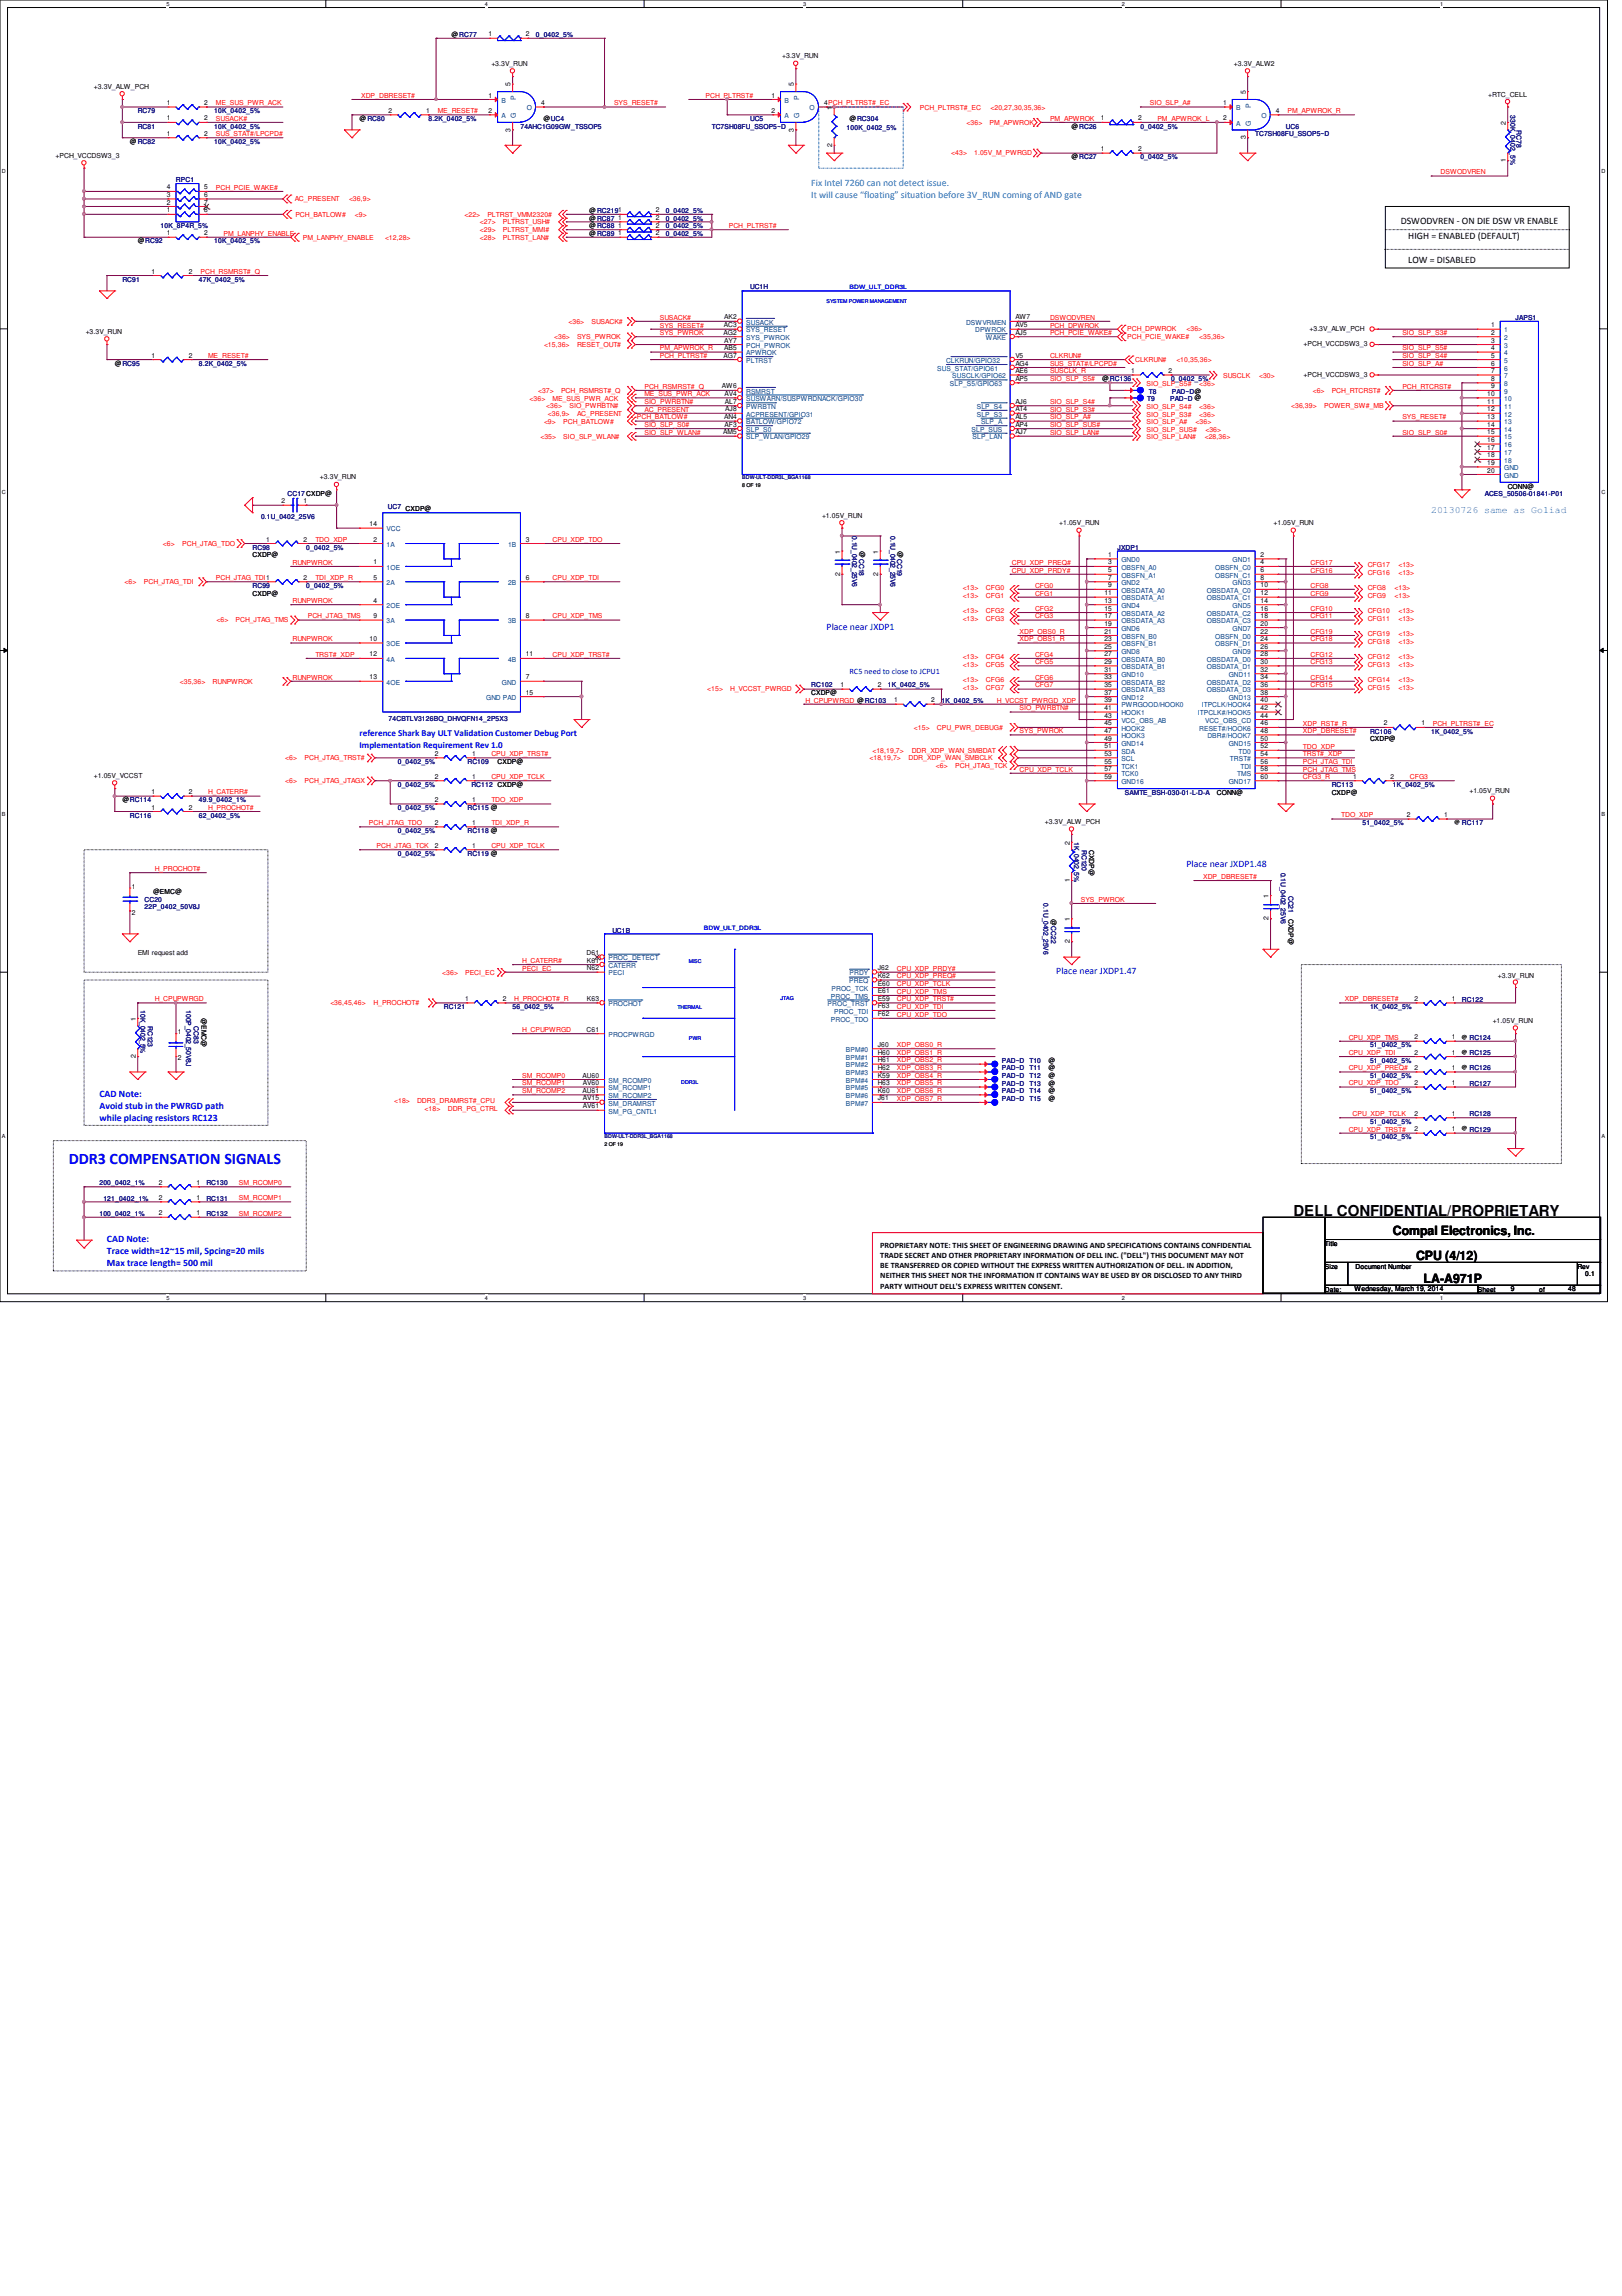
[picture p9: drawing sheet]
<svg xmlns="http://www.w3.org/2000/svg" width="210mm" height="297mm" viewBox="0 0 210 297" stroke-linecap="round" stroke-linejoin="round" font-family="sans-serif">
<defs><g id="words">
<text font-size="2.1" fill="#00f" x="8.9" y="150.6">DDR3 COMPENSATION SIGNALS</text>
<text font-size="1.9" x="167.4" y="157.3">DELL CONFIDENTIAL/PROPRIETARY</text>
<g font-size="1.7">
<text x="180.3" y="159.8">Compal Electronics, Inc.</text>
<text x="183.3" y="163">CPU (4/12)</text>
<text x="184.2" y="165.9">LA-A971P</text>
</g>
<g font-size="1.3" fill="#0080ff">
<text x="105" y="24">Fix Intel 7260 can not detect issue.</text>
<text x="105" y="25.6">It will cause “floating” situation before 3V_RUN coming of AND gate</text>
<text x="185.2" y="66.4">20130726 same as Goliad</text>
</g>
<g font-size="1.3">
<text x="181.3" y="29">DSWODVREN - ON DIE DSW VR ENABLE</text>
<text x="182.2" y="30.9">HIGH = ENABLED (DEFAULT)</text>
<text x="182.2" y="34.1">LOW = DISABLED</text>
</g>
<g font-size="1.3" fill="#00f">
<text x="107" y="81.4">Place near JXDP1</text>
<text x="153.5" y="112.1">Place near JXDP1.48</text>
<text x="136.7" y="126">Place near JXDP1.47</text>
<text x="12.9" y="141.9">CAD Note:</text>
<text x="12.9" y="143.4">Avoid stub in the PWRGD path</text>
<text x="12.9" y="145">while placing resistors RC123</text>
<text x="13.8" y="160.7">CAD Note:</text>
<text x="13.8" y="162.3">Trace width=12~15 mil, Spcing=20 mils</text>
<text x="13.8" y="163.8">Max trace length= 500 mil</text>
</g>
<g font-size="1.2" fill="#00f">
<text x="46.5" y="95.3">reference Shark Bay ULT Validation Customer Debug Port</text>
<text x="46.5" y="96.7">Implementation Requirement Rev 1.0</text>
</g>
<text font-size="1.1" fill="#00f" x="109.9" y="87.2">RC5 need to close to JCPU1</text>
<g font-size="1.1">
<text x="113.9" y="161.5">PROPRIETARY NOTE: THIS SHEET OF ENGINEERING DRAWING AND SPECIFICATIONS CONTAINS CONFIDENTIAL</text>
<text x="113.9" y="162.8">TRADE SECRET AND OTHER PROPRIETARY INFORMATION OF DELL INC. (&quot;DELL&quot;) THIS DOCUMENT MAY NOT</text>
<text x="113.9" y="164.1">BE TRANSFERRED OR COPIED WITHOUT THE EXPRESS WRITTEN AUTHORIZATION OF DELL. IN ADDITION,</text>
<text x="113.9" y="165.4">NEITHER THIS SHEET NOR THE INFORMATION IT CONTAINS WAY BE USED BY OR DISCLOSED TO ANY THIRD</text>
<text x="113.9" y="166.7">PARTY WITHOUT DELL'S EXPRESS WRITTEN CONSENT.</text>
</g>
<g font-size=".9">
<text x="58.4" y="4.7">@RC77</text>
<text x="63.2" y="4.7">1</text>
<text x="68" y="4.7">2</text>
<text x="12.1" y="11.5">+3.3V_ALW_PCH</text>
<text x="63.6" y="8.5">+3.3V_RUN</text>
<text x="66.1" y="11.2" transform="rotate(-90 66.1 11.2)">5</text>
<text x="101.2" y="7.5">+3.3V_RUN</text>
<text x="102.7" y="11.2" transform="rotate(-90 102.7 11.2)">5</text>
<text x="159.7" y="8.5">+3.3V_ALW2</text>
<text x="21.6" y="13.6">1</text>
<text x="21.6" y="17.6">1</text>
<text x="21.6" y="15.6">1</text>
<text x="26.4" y="13.6">2</text>
<text x="26.4" y="17.6">2</text>
<text x="26.4" y="15.6">2</text>
<text x="46.5" y="15.7">@RC80</text>
<text x="50.3" y="14.6">2</text>
<text x="55.2" y="14.6">1</text>
<text x="63.2" y="12.6">1</text>
<text x="63.2" y="14.6">2</text>
<text x="66.1" y="17" transform="rotate(-90 66.1 17)">3</text>
<text x="70" y="13.6">4</text>
<text x="70.3" y="15.7">@UC4</text>
<text x="99.8" y="12.6">1</text>
<text x="99.8" y="14.6">2</text>
<text x="102.7" y="17" transform="rotate(-90 102.7 17)">3</text>
<text x="106.6" y="13.6">4PCH_PLTRST#_EC</text>
<text x="107.7" y="14.2" transform="rotate(-90 107.7 14.2)">1</text>
<text x="109.9" y="15.7">@RC304</text>
<text x="138.7" y="16.6">@RC26</text>
<text x="142.5" y="15.6">1</text>
<text x="147.3" y="15.6">2</text>
<text x="158.3" y="13.6">1</text>
<text x="158.3" y="15.6">2</text>
<text x="161.2" y="18" transform="rotate(-90 161.2 18)">3</text>
<text x="161.2" y="12.2" transform="rotate(-90 161.2 12.2)">5</text>
<text x="165.1" y="14.6">4</text>
<text x="192.6" y="12.5">+RTC_CELL</text>
<text x="194.9" y="16.1" transform="rotate(-90 194.9 16.1)">2</text>
<text x="7.2" y="20.4">+PCH_VCCDSW3_3</text>
<text x="16.8" y="18.6">@RC82</text>
<text x="107.7" y="19" transform="rotate(-90 107.7 19)">2</text>
<text x="138.7" y="20.6">@RC27</text>
<text x="142.5" y="19.6">1</text>
<text x="147.3" y="19.6">2</text>
<text x="194.9" y="21" transform="rotate(-90 194.9 21)">1</text>
<text x="21.6" y="27.5">1</text>
<text x="21.6" y="26.5">2</text>
<text x="21.6" y="25.5">3</text>
<text x="21.6" y="24.5">4</text>
<text x="26.4" y="24.5">5</text>
<text x="26.4" y="25.5">6</text>
<text x="26.4" y="26.5">7</text>
<text x="26.4" y="27.5">8</text>
<text x="76.2" y="28.5">@RC87</text>
<text x="76.2" y="29.5">@RC88</text>
<text x="76.2" y="27.5">@RC2191</text>
<text x="80" y="28.4">1</text>
<text x="80" y="29.5">1</text>
<text x="84.9" y="28.4">2</text>
<text x="84.9" y="29.5">2</text>
<text x="84.9" y="27.5">2</text>
<text x="17.8" y="31.5">@RC92</text>
<text x="19.6" y="35.4">1</text>
<text x="21.6" y="30.4">1</text>
<text x="24.4" y="35.4">2</text>
<text x="26.4" y="30.4">2</text>
<text x="76.2" y="30.5">@RC89</text>
<text x="80" y="30.4">1</text>
<text x="84.9" y="30.4">2</text>
<text x="93.7" y="41.3">AK2</text>
<text x="131.4" y="41.3">AW7</text>
<text x="11.1" y="43.2">+3.3V_RUN</text>
<text x="14.9" y="47.3">@RC95</text>
<text x="19.6" y="46.3">1</text>
<text x="24.4" y="46.3">2</text>
<text x="93.6" y="46.3">AG7</text>
<text x="93.6" y="43.3">AG2</text>
<text x="93.7" y="42.3">AC3</text>
<text x="93.7" y="44.3">AY7</text>
<text x="93.7" y="45.3">AB5</text>
<text x="131.4" y="46.3">V5</text>
<text x="131.4" y="47.3">AG4</text>
<text x="131.4" y="43.3">AJ5</text>
<text x="131.4" y="42.3">AV5</text>
<text x="168.7" y="44.8">+PCH_VCCDSW3_3</text>
<text x="169.5" y="42.8">+3.3V_ALW_PCH</text>
<text x="193" y="42.3">1</text>
<text x="193" y="43.3">2</text>
<text x="193" y="44.3">3</text>
<text x="193" y="45.3">4</text>
<text x="193" y="46.3">5</text>
<text x="193" y="47.3">6</text>
<text x="93.4" y="50.2">AW6</text>
<text x="93.8" y="51.2">AV4</text>
<text x="93.8" y="52.2">AL7</text>
<text x="93.9" y="53.2">AJ8</text>
<text x="131.4" y="53.2">AT4</text>
<text x="131.4" y="49.3">AP5</text>
<text x="131.4" y="52.2">AJ6</text>
<text x="131.4" y="48.3">AE6</text>
<text x="142.6" y="49.3">@RC136</text>
<text x="146.4" y="48.3">1</text>
<text x="151.2" y="48.3">2</text>
<text x="168.7" y="48.7">+PCH_VCCDSW3_3</text>
<text x="192.4" y="51.2">10</text>
<text x="192.4" y="52.2">11</text>
<text x="192.4" y="53.2">12</text>
<text x="193" y="48.3">7</text>
<text x="193" y="49.3">8</text>
<text x="193" y="50.2">9</text>
<text x="93.6" y="56.2">AM5</text>
<text x="93.7" y="54.2">AN4</text>
<text x="93.8" y="55.2">AF3</text>
<text x="131.4" y="54.2">AL5</text>
<text x="131.4" y="55.2">AP4</text>
<text x="131.4" y="56.2">AJ7</text>
<text x="192.4" y="54.2">13</text>
<text x="192.4" y="55.2">14</text>
<text x="192.4" y="56.2">15</text>
<text x="192.4" y="57.2">16</text>
<text x="192.4" y="58.2">17</text>
<text x="192.4" y="59.2">18</text>
<text x="36.4" y="65.1">2</text>
<text x="39.3" y="65.1">1</text>
<text x="41.4" y="62">+3.3V_RUN</text>
<text x="192.4" y="60.2">19</text>
<text x="192.4" y="61.1">20</text>
<text x="195.1" y="63.2">CONN@</text>
<text x="34.5" y="70.1">1</text>
<text x="39.3" y="70.1">2</text>
<text x="47.8" y="68.1">14</text>
<text x="48.3" y="70.1">2</text>
<text x="52.5" y="66.2">CXDP@</text>
<text x="68" y="70.1">3</text>
<text x="106.4" y="67">+1.05V_RUN</text>
<text x="108.7" y="71.6" transform="rotate(-90 108.7 71.6)">1</text>
<text x="111.3" y="71.3" transform="rotate(90 111.3 71.3)">@CC18</text>
<text x="113.7" y="71.6" transform="rotate(-90 113.7 71.6)">1</text>
<text x="116.2" y="71.3" transform="rotate(90 116.2 71.3)">@CC19</text>
<text x="137.1" y="67.9">+1.05V_RUN</text>
<text x="164.8" y="67.9">+1.05V_RUN</text>
<text x="32.7" y="72.1">CXDP@</text>
<text x="32.7" y="77">CXDP@</text>
<text x="39.3" y="75">2</text>
<text x="48.3" y="73">1</text>
<text x="48.3" y="78">4</text>
<text x="48.3" y="75">5</text>
<text x="68" y="75">6</text>
<text x="108.7" y="74.5" transform="rotate(-90 108.7 74.5)">2</text>
<text x="113.7" y="74.5" transform="rotate(-90 113.7 74.5)">2</text>
<text x="142.9" y="77">11</text>
<text x="142.9" y="78">13</text>
<text x="143.4" y="72.1">1</text>
<text x="143.4" y="73">3</text>
<text x="143.4" y="74">5</text>
<text x="143.4" y="75">7</text>
<text x="143.4" y="76">9</text>
<text x="163.1" y="72.1">2</text>
<text x="163.1" y="73">4</text>
<text x="163.1" y="74">6</text>
<text x="163.1" y="75">8</text>
<text x="163.1" y="76">10</text>
<text x="163.1" y="77">12</text>
<text x="163.1" y="78">14</text>
<text x="47.8" y="82.9">10</text>
<text x="48.3" y="80">9</text>
<text x="68" y="80">8</text>
<text x="142.9" y="79">15</text>
<text x="142.9" y="80">17</text>
<text x="142.9" y="80.9">19</text>
<text x="142.9" y="82">21</text>
<text x="142.9" y="82.9">23</text>
<text x="142.9" y="83.9">25</text>
<text x="163.1" y="79">16</text>
<text x="163.1" y="80">18</text>
<text x="163.1" y="80.9">20</text>
<text x="163.1" y="82">22</text>
<text x="163.1" y="82.9">24</text>
<text x="163.1" y="83.9">26</text>
<text x="47.8" y="84.9">12</text>
<text x="47.8" y="87.9">13</text>
<text x="68" y="87.9">7</text>
<text x="68" y="84.9">11</text>
<text x="68" y="89.9">15</text>
<text x="105" y="90">CXDP@</text>
<text x="108.8" y="88.9">1</text>
<text x="113.6" y="88.9">2</text>
<text x="142.9" y="84.9">27</text>
<text x="142.9" y="85.9">29</text>
<text x="142.9" y="86.9">31</text>
<text x="142.9" y="87.9">33</text>
<text x="142.9" y="88.9">35</text>
<text x="142.9" y="89.9">37</text>
<text x="163.1" y="84.9">28</text>
<text x="163.1" y="85.9">30</text>
<text x="163.1" y="86.9">32</text>
<text x="163.1" y="87.9">34</text>
<text x="163.1" y="88.9">36</text>
<text x="163.1" y="89.9">38</text>
<text x="115.7" y="90.8">1</text>
<text x="120.5" y="90.8">2</text>
<text x="142.9" y="90.8">39</text>
<text x="142.9" y="91.9">41</text>
<text x="142.9" y="92.8">43</text>
<text x="142.9" y="93.9">45</text>
<text x="142.9" y="94.8">47</text>
<text x="142.9" y="95.8">49</text>
<text x="163.1" y="90.8">40</text>
<text x="163.1" y="91.9">42</text>
<text x="163.1" y="92.8">44</text>
<text x="163.1" y="93.9">46</text>
<text x="163.1" y="94.8">48</text>
<text x="163.1" y="95.8">50</text>
<text x="177.3" y="95.9">CXDP@</text>
<text x="179.1" y="93.9">2</text>
<text x="183.9" y="93.9">1</text>
<text x="12.1" y="100.6">+1.05V_VCCST</text>
<text x="56.3" y="100.8">2</text>
<text x="56.3" y="97.8">2</text>
<text x="61.1" y="100.8">1</text>
<text x="61.1" y="97.8">1</text>
<text x="64.4" y="98.8">CXDP@</text>
<text x="142.9" y="96.8">51</text>
<text x="142.9" y="97.8">53</text>
<text x="142.9" y="98.8">55</text>
<text x="142.9" y="99.8">57</text>
<text x="142.9" y="100.8">59</text>
<text x="163.1" y="96.8">52</text>
<text x="163.1" y="97.8">54</text>
<text x="163.1" y="98.8">56</text>
<text x="163.1" y="99.8">58</text>
<text x="163.1" y="100.8">60</text>
<text x="175.1" y="100.8">1</text>
<text x="180" y="100.8">2</text>
<text x="15.8" y="103.8">@RC114</text>
<text x="19.6" y="102.7">1</text>
<text x="19.6" y="104.7">1</text>
<text x="24.4" y="102.7">2</text>
<text x="24.4" y="104.7">2</text>
<text x="56.3" y="106.7">2</text>
<text x="56.3" y="103.8">2</text>
<text x="61.1" y="106.7">1</text>
<text x="61.1" y="103.8">1</text>
<text x="135.2" y="106.6">+3.3V_ALW_PCH</text>
<text x="157.5" y="102.8">CONN@</text>
<text x="172.3" y="102.8">CXDP@</text>
<text x="182.1" y="105.7">2</text>
<text x="186.9" y="105.7">1</text>
<text x="190.2" y="102.6">+1.05V_RUN</text>
<text x="56.3" y="109.7">2</text>
<text x="61.1" y="109.7">1</text>
<text x="138.4" y="109.3" transform="rotate(-90 138.4 109.3)">2</text>
<text x="141" y="109.9" transform="rotate(90 141 109.9)">CXDP@</text>
<text x="17.1" y="115">1</text>
<text x="17.1" y="118.4">2</text>
<text x="19.8" y="115.7">@EMC@</text>
<text x="136" y="118.9" transform="rotate(90 136 118.9)">@CC22</text>
<text x="138.4" y="119.2" transform="rotate(-90 138.4 119.2)">1</text>
<text x="138.4" y="114.1" transform="rotate(-90 138.4 114.1)">1</text>
<text x="164.2" y="119" transform="rotate(-90 164.2 119)">2</text>
<text x="164.2" y="116.2" transform="rotate(-90 164.2 116.2)">1</text>
<text x="166.8" y="118.9" transform="rotate(90 166.8 118.9)">CXDP@</text>
<text x="17.8" y="123.6">EMI request add</text>
<text x="75.9" y="123.6">D61</text>
<text x="75.9" y="125.5">N62</text>
<text x="75.9" y="124.5">K61</text>
<text x="113.6" y="125.5">J62</text>
<text x="138.4" y="122" transform="rotate(-90 138.4 122)">2</text>
<text x="26.1" y="131.7" transform="rotate(90 26.1 131.7)">@EMC@</text>
<text x="60.2" y="129.5">1</text>
<text x="65.1" y="129.5">2</text>
<text x="75.9" y="129.5">K63</text>
<text x="113.6" y="131.5">F62</text>
<text x="113.6" y="130.5">F63</text>
<text x="113.6" y="128.5">E61</text>
<text x="113.6" y="129.5">E59</text>
<text x="113.6" y="127.5">E60</text>
<text x="113.6" y="126.5">K62</text>
<text x="183" y="129.5">2</text>
<text x="187.9" y="129.5">1</text>
<text x="193.8" y="126.6">+3.3V_RUN</text>
<text x="17.6" y="136.9" transform="rotate(-90 17.6 136.9)">2</text>
<text x="17.6" y="132" transform="rotate(-90 17.6 132)">1</text>
<text x="23" y="133.8">1</text>
<text x="23" y="137.2">2</text>
<text x="75.9" y="133.5">C61</text>
<text x="113.6" y="136.4">H60</text>
<text x="113.6" y="137.4">H61</text>
<text x="113.6" y="135.4">J60</text>
<text x="135.7" y="137.5">@</text>
<text x="183" y="134.5">2</text>
<text x="183" y="136.4">2</text>
<text x="187.9" y="134.5">1</text>
<text x="187.9" y="136.4">1</text>
<text x="193.2" y="132.3">+1.05V_RUN</text>
<text x="75.4" y="139.4">AU60</text>
<text x="75.4" y="141.4">AU61</text>
<text x="75.4" y="143.4">AV61</text>
<text x="75.4" y="142.4">AV15</text>
<text x="75.4" y="140.4">AV60</text>
<text x="113.6" y="139.4">K59</text>
<text x="113.6" y="140.4">H63</text>
<text x="113.6" y="141.4">K60</text>
<text x="113.6" y="142.4">J61</text>
<text x="113.6" y="138.4">H62</text>
<text x="135.7" y="140.5">@</text>
<text x="135.7" y="141.4">@</text>
<text x="135.7" y="142.5">@</text>
<text x="135.7" y="138.5">@</text>
<text x="135.7" y="139.5">@</text>
<text x="183" y="138.4">2</text>
<text x="183" y="140.4">2</text>
<text x="187.9" y="138.4">1</text>
<text x="187.9" y="140.4">1</text>
<text x="183" y="146.3">2</text>
<text x="183" y="144.4">2</text>
<text x="187.9" y="146.3">1</text>
<text x="187.9" y="144.4">1</text>
<text x="20.6" y="153.3">2</text>
<text x="20.6" y="155.2">2</text>
<text x="25.4" y="153.3">1</text>
<text x="25.4" y="155.2">1</text>
<text x="20.6" y="157.2">2</text>
<text x="25.4" y="157.2">1</text>
<text x="171.4" y="161.2">Title</text>
<text x="171.4" y="164.1">Size</text>
<text x="171.4" y="167.1">Date:</text>
<text x="175.3" y="167">Wednesday, March 19, 2014</text>
<text x="175.4" y="164.1">Document Number</text>
<text x="191.3" y="167.1">Sheet</text>
<text x="195.5" y="167">9</text>
<text x="199.2" y="167.1">of</text>
<text x="202.9" y="167">48</text>
<text x="204.1" y="164.1">Rev</text>
<text x="205.1" y="165.1">0.1</text>
</g>
<g font-size=".9" fill="#000080">
<text x="69.3" y="4.7">0_0402_5%</text>
<text x="17.8" y="14.6">RC79</text>
<text x="17.8" y="16.6">RC81</text>
<text x="27.7" y="14.6">10K_0402_5%</text>
<text x="27.7" y="16.6">10K_0402_5%</text>
<text x="55.5" y="15.7">8.2K_0402_5%</text>
<text x="67.4" y="16.6">74AHC1G09GW_TSSOP5</text>
<text x="92.1" y="16.6">TC7SH08FU_SSOP5~D</text>
<text x="97.1" y="15.7">UC5</text>
<text x="109.6" y="16.8">100K_0402_5%</text>
<text x="147.6" y="16.6">0_0402_5%</text>
<text x="162.4" y="17.6">TC7SH08FU_SSOP5~D</text>
<text x="166.4" y="16.6">UC6</text>
<text x="195.5" y="14.9" transform="rotate(90 195.5 14.9)">330K_0402_5%</text>
<text x="196.3" y="16.8" transform="rotate(90 196.3 16.8)">RC78</text>
<text x="22.8" y="23.6">RPC1</text>
<text x="27.7" y="18.6">10K_0402_5%</text>
<text x="147.6" y="20.6">0_0402_5%</text>
<text x="20.8" y="29.5">10K_8P4R_5%</text>
<text x="86.1" y="28.5">0_0402_5%</text>
<text x="86.1" y="29.5">0_0402_5%</text>
<text x="86.1" y="27.5">0_0402_5%</text>
<text x="27.7" y="31.5">10K_0402_5%</text>
<text x="86.1" y="30.5">0_0402_5%</text>
<text x="15.8" y="36.4">RC91</text>
<text x="25.7" y="36.4">47K_0402_5%</text>
<text x="97.1" y="37.4">UC1H</text>
<text x="196.1" y="41.4">JAPS1</text>
<text x="25.7" y="47.3">8.2K_0402_5%</text>
<text x="148.5" y="51.8">T9</text>
<text x="148.7" y="50.9">T8</text>
<text x="151.4" y="51.8">PAD~D @</text>
<text x="151.6" y="49.3">0_0402_5%</text>
<text x="151.6" y="50.9">PAD~D@</text>
<text x="37.2" y="64.2">CC17 CXDP@</text>
<text x="50.2" y="65.8">UC7</text>
<text x="192.2" y="64.2">ACES_50506-01841-P01</text>
<text x="32.7" y="71.1">RC98</text>
<text x="33.8" y="67.1">0.1U_0402_25V6</text>
<text x="39.6" y="71.1">0_0402_5%</text>
<text x="110.3" y="69.3" transform="rotate(90 110.3 69.3)">0.1U_0402_25V6</text>
<text x="115.2" y="69.3" transform="rotate(90 115.2 69.3)">0.1U_0402_25V6</text>
<text x="144.6" y="71.1">JXDP1</text>
<text x="32.7" y="76.1">RC99</text>
<text x="39.6" y="76.1">0_0402_5%</text>
<text x="105" y="88.9">RC102</text>
<text x="114.9" y="88.9">1K_0402_5%</text>
<text x="50.3" y="93.3">74CBTLV3126BQ_DHVQFN14_2P5X3</text>
<text x="121.8" y="90.9">1K_0402_5%</text>
<text x="177.3" y="94.9">RC106</text>
<text x="185.2" y="94.9">1K_0402_5%</text>
<text x="51.5" y="101.8">0_0402_5%</text>
<text x="51.5" y="98.8">0_0402_5%</text>
<text x="60.5" y="98.8">RC109</text>
<text x="61" y="101.8">RC112 CXDP@</text>
<text x="172.3" y="101.8">RC113</text>
<text x="180.3" y="101.8">1K_0402_5%</text>
<text x="16.8" y="105.8">RC116</text>
<text x="25.7" y="103.8">49.9_0402_1%</text>
<text x="25.7" y="105.8">62_0402_5%</text>
<text x="51.5" y="107.8">0_0402_5%</text>
<text x="51.5" y="104.8">0_0402_5%</text>
<text x="60.5" y="107.8">RC118 @</text>
<text x="60.5" y="104.8">RC115 @</text>
<text x="145.6" y="102.8">SAMTE_BSH-030-01-L-D-A</text>
<text x="176.3" y="106.8">51_0402_5%</text>
<text x="189.2" y="106.8">RC117</text>
<text x="51.5" y="110.7">0_0402_5%</text>
<text x="60.5" y="110.7">RC119 @</text>
<text x="139" y="109" transform="rotate(90 139 109)">1K_0402_5%</text>
<text x="140" y="109.9" transform="rotate(90 140 109.9)">RC120</text>
<text x="165.7" y="112.9" transform="rotate(90 165.7 112.9)">0.1U_0402_25V6</text>
<text x="18.7" y="116.7">CC20</text>
<text x="18.7" y="117.6">22P_0402_50V8J</text>
<text x="135" y="116.9" transform="rotate(90 135 116.9)">0.1U_0402_25V6</text>
<text x="166.8" y="115.9" transform="rotate(90 166.8 115.9)">CC21</text>
<text x="79.2" y="120.7">UC1B</text>
<text x="18.2" y="130.7" transform="rotate(90 18.2 130.7)">10K_0402_5%</text>
<text x="24.1" y="130.7" transform="rotate(90 24.1 130.7)">100P_0402_50V8J</text>
<text x="57.4" y="130.6">RC121</text>
<text x="66.3" y="130.6">56_0402_5%</text>
<text x="177.3" y="130.6">1K_0402_5%</text>
<text x="189.2" y="129.6">RC122</text>
<text x="19.1" y="132.7" transform="rotate(90 19.1 132.7)">RC123</text>
<text x="25.1" y="132.7" transform="rotate(90 25.1 132.7)">CC83</text>
<text x="129.7" y="137.5">PAD~D</text>
<text x="133.2" y="137.5">T10</text>
<text x="177.3" y="135.5">51_0402_5%</text>
<text x="177.3" y="137.5">51_0402_5%</text>
<text x="190.2" y="134.5">RC124</text>
<text x="190.2" y="136.5">RC125</text>
<text x="129.7" y="140.5">PAD~D</text>
<text x="129.7" y="141.4">PAD~D</text>
<text x="129.7" y="142.5">PAD~D</text>
<text x="129.7" y="138.5">PAD~D</text>
<text x="129.7" y="139.5">PAD~D</text>
<text x="133.2" y="140.5">T13</text>
<text x="133.2" y="141.4">T14</text>
<text x="133.2" y="142.5">T15</text>
<text x="133.2" y="138.5">T11</text>
<text x="133.2" y="139.5">T12</text>
<text x="177.3" y="141.4">51_0402_5%</text>
<text x="177.3" y="139.5">51_0402_5%</text>
<text x="190.2" y="138.5">RC126</text>
<text x="190.2" y="140.5">RC127</text>
<text x="177.3" y="145.4">51_0402_5%</text>
<text x="177.3" y="147.4">51_0402_5%</text>
<text x="190.2" y="146.4">RC129</text>
<text x="190.2" y="144.4">RC128</text>
<text x="12.9" y="153.3">200_0402_1%</text>
<text x="13.4" y="155.3">121_0402_1%</text>
<text x="26.7" y="153.3">RC130</text>
<text x="26.7" y="155.3">RC131</text>
<text x="12.9" y="157.3">100_0402_1%</text>
<text x="26.7" y="157.3">RC132</text>
</g>
<g font-size=".9" fill="#f00">
<text x="27.9" y="13.6">ME_SUS_PWR_ACK</text>
<text x="27.9" y="15.6">SUSACK#</text>
<text x="27.9" y="17.6">SUS_STAT#/LPCPD#</text>
<text x="46.7" y="12.7">XDP_DBRESET#</text>
<text x="56.6" y="14.6">ME_RESET#</text>
<text x="79.5" y="13.6">SYS_RESET#</text>
<text x="91.3" y="12.7">PCH_PLTRST#</text>
<text x="119" y="14.2">PCH_PLTRST#_EC</text>
<text x="125.1" y="16.1">&lt;36&gt;</text>
<text x="128.1" y="16.1">PM_APWROK</text>
<text x="128.2" y="14.2">&lt;20,27,30,35,36&gt;</text>
<text x="135.9" y="15.6">PM_APWROK</text>
<text x="148.8" y="13.6">SIO_SLP_A#</text>
<text x="149.8" y="15.6">PM_APWROK_L</text>
<text x="166.6" y="14.6">PM_APWROK_R</text>
<text x="123.1" y="20.1">&lt;43&gt;</text>
<text x="126.1" y="20.1">1.05V_M_PWRGD</text>
<text x="186.4" y="22.6">DSWODVREN</text>
<text x="27.9" y="24.6">PCH_PCIE_WAKE#</text>
<text x="38.1" y="26">AC_PRESENT</text>
<text x="38.2" y="28">PCH_BATLOW#</text>
<text x="45.2" y="26">&lt;36,9&gt;</text>
<text x="45.9" y="28">&lt;9&gt;</text>
<text x="60.1" y="28">&lt;22&gt;</text>
<text x="62.1" y="29">&lt;27&gt;</text>
<text x="63.1" y="28">PLTRST_VMM2320#</text>
<text x="65.1" y="29">PLTRST_USH#</text>
<text x="94.3" y="29.5">PCH_PLTRST#</text>
<text x="26" y="35.4">PCH_RSMRST#_Q</text>
<text x="28.9" y="30.5">PM_LANPHY_ENABLE</text>
<text x="39.2" y="31">PM_LANPHY_ENABLE</text>
<text x="49.8" y="31">&lt;12,28&gt;</text>
<text x="62.1" y="31">&lt;28&gt;</text>
<text x="62.1" y="30">&lt;29&gt;</text>
<text x="65.1" y="31">PLTRST_LAN#</text>
<text x="65.1" y="30">PLTRST_MMI#</text>
<text x="73.6" y="41.9">&lt;36&gt;</text>
<text x="76.5" y="41.9">SUSACK#</text>
<text x="85.4" y="41.4">SUSACK#</text>
<text x="135.9" y="41.4">DSWODVREN</text>
<text x="26.9" y="46.3">ME_RESET#</text>
<text x="70.4" y="44.9">&lt;15,36&gt;</text>
<text x="71.7" y="43.9">&lt;36&gt;</text>
<text x="74.7" y="44.9">RESET_OUT#</text>
<text x="74.7" y="43.9">SYS_PWROK</text>
<text x="85.4" y="46.3">PCH_PLTRST#</text>
<text x="85.4" y="45.3">PM_APWROK_R</text>
<text x="85.4" y="43.3">SYS_PWROK</text>
<text x="85.4" y="42.4">SYS_RESET#</text>
<text x="135.9" y="46.3">CLKRUN#</text>
<text x="135.9" y="42.4">PCH_DPWROK</text>
<text x="135.9" y="43.3">PCH_PCIE_WAKE#</text>
<text x="135.9" y="47.3">SUS_STAT#/LPCPD#</text>
<text x="145.9" y="42.9">PCH_DPWROK</text>
<text x="145.9" y="43.9">PCH_PCIE_WAKE#</text>
<text x="146.9" y="46.9">CLKRUN#</text>
<text x="152.2" y="46.9">&lt;10,35,36&gt;</text>
<text x="153.5" y="42.9">&lt;36&gt;</text>
<text x="155.2" y="43.9">&lt;35,36&gt;</text>
<text x="181.5" y="47.3">SIO_SLP_A#</text>
<text x="181.5" y="43.3">SIO_SLP_S3#</text>
<text x="181.5" y="46.3">SIO_SLP_S4#</text>
<text x="181.5" y="45.3">SIO_SLP_S5#</text>
<text x="68.5" y="51.8">&lt;36&gt;</text>
<text x="69.6" y="50.8">&lt;37&gt;</text>
<text x="70.7" y="52.8">&lt;36&gt;</text>
<text x="70.9" y="53.8">&lt;36,9&gt;</text>
<text x="71.5" y="51.8">ME_SUS_PWR_ACK</text>
<text x="72.6" y="50.8">PCH_RSMRST#_Q</text>
<text x="73.7" y="52.8">SIO_PWRBTN#</text>
<text x="74.7" y="53.8">AC_PRESENT</text>
<text x="83.4" y="53.3">AC_PRESENT</text>
<text x="83.4" y="51.3">ME_SUS_PWR_ACK</text>
<text x="83.4" y="50.3">PCH_RSMRST#_Q</text>
<text x="83.4" y="52.3">SIO_PWRBTN#</text>
<text x="135.9" y="53.3">SIO_SLP_S3#</text>
<text x="135.9" y="52.3">SIO_SLP_S4#</text>
<text x="135.9" y="49.3">SIO_SLP_S5#</text>
<text x="135.9" y="48.3">SUSCLK_R</text>
<text x="148.4" y="49.9">SIO_SLP_S5#</text>
<text x="148.4" y="52.9">SIO_SLP_S4#</text>
<text x="148.4" y="53.9">SIO_SLP_S3#</text>
<text x="155.2" y="49.9">&lt;36&gt;</text>
<text x="155.2" y="52.9">&lt;36&gt;</text>
<text x="155.2" y="53.9">&lt;36&gt;</text>
<text x="158.3" y="48.9">SUSCLK</text>
<text x="162.9" y="48.9">&lt;30&gt;</text>
<text x="167.1" y="52.8">&lt;36,39&gt;</text>
<text x="169.9" y="50.8">&lt;6&gt;</text>
<text x="171.4" y="52.8">POWER_SW#_MB</text>
<text x="172.3" y="50.8">PCH_RTCRST#</text>
<text x="181.5" y="50.3">PCH_RTCRST#</text>
<text x="69.9" y="56.9">&lt;35&gt;</text>
<text x="70.4" y="54.9">&lt;9&gt;</text>
<text x="72.9" y="56.9">SIO_SLP_WLAN#</text>
<text x="72.9" y="54.9">PCH_BATLOW#</text>
<text x="82.4" y="54.3">PCH_BATLOW#</text>
<text x="83.4" y="55.2">SIO_SLP_S0#</text>
<text x="83.4" y="56.2">SIO_SLP_WLAN#</text>
<text x="135.9" y="54.3">SIO_SLP_A#</text>
<text x="135.9" y="56.2">SIO_SLP_LAN#</text>
<text x="135.9" y="55.2">SIO_SLP_SUS#</text>
<text x="148.4" y="54.9">SIO_SLP_A#</text>
<text x="148.4" y="55.9">SIO_SLP_SUS#</text>
<text x="148.4" y="56.9">SIO_SLP_LAN#</text>
<text x="154.7" y="54.9">&lt;36&gt;</text>
<text x="155.9" y="56.9">&lt;28,36&gt;</text>
<text x="156" y="55.9">&lt;36&gt;</text>
<text x="181.5" y="56.2">SIO_SLP_S0#</text>
<text x="181.5" y="54.3">SYS_RESET#</text>
<text x="21.1" y="70.6">&lt;6&gt;</text>
<text x="23.6" y="70.6">PCH_JTAG_TDO</text>
<text x="40.8" y="70.1">TDO_XDP</text>
<text x="71.5" y="70.1">CPU_XDP_TDO</text>
<text x="16.1" y="75.6">&lt;6&gt;</text>
<text x="18.6" y="75.6">PCH_JTAG_TDI</text>
<text x="27.9" y="75.1">PCH_JTAG_TDI1</text>
<text x="37.8" y="73.1">RUNPWROK</text>
<text x="40.8" y="75.1">TDI_XDP_R</text>
<text x="71.5" y="75.1">CPU_XDP_TDI</text>
<text x="124.6" y="77.3">&lt;13&gt;</text>
<text x="124.6" y="76.4">&lt;13&gt;</text>
<text x="127.6" y="77.3">CFG1</text>
<text x="127.6" y="76.4">CFG0</text>
<text x="130.9" y="74.1">CPU_XDP_PRDY#</text>
<text x="130.9" y="73.1">CPU_XDP_PREQ#</text>
<text x="133.9" y="76">CFG0</text>
<text x="133.9" y="77">CFG1</text>
<text x="169.6" y="74.1">CFG16</text>
<text x="169.6" y="73.1">CFG17</text>
<text x="169.6" y="76">CFG8</text>
<text x="169.6" y="77">CFG9</text>
<text x="177" y="73.4">CFG17</text>
<text x="177" y="74.4">CFG16</text>
<text x="177" y="77.3">CFG9</text>
<text x="177" y="76.4">CFG8</text>
<text x="180.5" y="77.3">&lt;13&gt;</text>
<text x="180.5" y="76.4">&lt;13&gt;</text>
<text x="181" y="73.4">&lt;13&gt;</text>
<text x="181" y="74.4">&lt;13&gt;</text>
<text x="28" y="80.5">&lt;6&gt;</text>
<text x="30.5" y="80.5">PCH_JTAG_TMS</text>
<text x="37.8" y="78">RUNPWROK</text>
<text x="37.8" y="83">RUNPWROK</text>
<text x="39.8" y="80">PCH_JTAG_TMS</text>
<text x="71.5" y="80">CPU_XDP_TMS</text>
<text x="124.6" y="80.3">&lt;13&gt;</text>
<text x="124.6" y="79.3">&lt;13&gt;</text>
<text x="127.6" y="80.3">CFG3</text>
<text x="127.6" y="79.3">CFG2</text>
<text x="132" y="82">XDP_OBS0_R</text>
<text x="132" y="83">XDP_OBS1_R</text>
<text x="133.9" y="79">CFG2</text>
<text x="133.9" y="80">CFG3</text>
<text x="169.6" y="79">CFG10</text>
<text x="169.6" y="80">CFG11</text>
<text x="169.6" y="83">CFG18</text>
<text x="169.6" y="82">CFG19</text>
<text x="177" y="83.3">CFG18</text>
<text x="177" y="79.3">CFG10</text>
<text x="177" y="80.3">CFG11</text>
<text x="177" y="82.3">CFG19</text>
<text x="181" y="83.3">&lt;13&gt;</text>
<text x="181" y="79.3">&lt;13&gt;</text>
<text x="181" y="80.3">&lt;13&gt;</text>
<text x="181" y="82.3">&lt;13&gt;</text>
<text x="23.3" y="88.5">&lt;35,36&gt;</text>
<text x="27.5" y="88.5">RUNPWROK</text>
<text x="37.8" y="87.9">RUNPWROK</text>
<text x="40.8" y="85">TRST#_XDP</text>
<text x="71.5" y="85">CPU_XDP_TRST#</text>
<text x="91.5" y="89.5">&lt;15&gt;</text>
<text x="94.5" y="89.5">H_VCCST_PWRGD</text>
<text x="124.6" y="85.3">&lt;13&gt;</text>
<text x="124.6" y="89.2">&lt;13&gt;</text>
<text x="124.6" y="88.3">&lt;13&gt;</text>
<text x="124.6" y="86.3">&lt;13&gt;</text>
<text x="127.6" y="85.3">CFG4</text>
<text x="127.6" y="89.2">CFG7</text>
<text x="127.6" y="88.3">CFG6</text>
<text x="127.6" y="86.3">CFG5</text>
<text x="133.9" y="85">CFG4</text>
<text x="133.9" y="85.9">CFG5</text>
<text x="133.9" y="87.9">CFG6</text>
<text x="133.9" y="88.9">CFG7</text>
<text x="169.6" y="85">CFG12</text>
<text x="169.6" y="85.9">CFG13</text>
<text x="169.6" y="87.9">CFG14</text>
<text x="169.6" y="88.9">CFG15</text>
<text x="177" y="86.3">CFG13</text>
<text x="177" y="88.3">CFG14</text>
<text x="177" y="89.2">CFG15</text>
<text x="177" y="85.3">CFG12</text>
<text x="181" y="86.3">&lt;13&gt;</text>
<text x="181" y="88.3">&lt;13&gt;</text>
<text x="181" y="89.2">&lt;13&gt;</text>
<text x="181" y="85.3">&lt;13&gt;</text>
<text x="104.2" y="90.9">H_CPUPWRGD @RC103</text>
<text x="118.3" y="94.4">&lt;15&gt;</text>
<text x="121.2" y="94.4">CPU_PWR_DEBUG#</text>
<text x="129" y="90.9">H_VCCST_PWRGD_XDP</text>
<text x="132" y="91.9">SIO_PWRBTN#</text>
<text x="132" y="94.9">SYS_PWROK</text>
<text x="168.6" y="94.9">XDP_DBRESET#</text>
<text x="168.6" y="93.9">XDP_RST#_R</text>
<text x="185.4" y="93.9">PCH_PLTRST#_EC</text>
<text x="36.9" y="101.3">&lt;6&gt;</text>
<text x="36.9" y="98.4">&lt;6&gt;</text>
<text x="39.4" y="101.3">PCH_JTAG_JTAGX</text>
<text x="39.4" y="98.4">PCH_JTAG_TRST#</text>
<text x="63.6" y="100.8">CPU_XDP_TCLK</text>
<text x="63.6" y="97.8">CPU_XDP_TRST#</text>
<text x="112.5" y="98.4">&lt;18,19,7&gt;</text>
<text x="112.9" y="97.4">&lt;18,19,7&gt;</text>
<text x="117.6" y="98.4">DDR_XDP_WAN_SMBCLK</text>
<text x="118" y="97.4">DDR_XDP_WAN_SMBDAT</text>
<text x="121.1" y="99.4">&lt;6&gt;</text>
<text x="123.6" y="99.4">PCH_JTAG_TCK</text>
<text x="132" y="99.8">CPU_XDP_TCLK</text>
<text x="168.6" y="100.8">CFG3_R</text>
<text x="168.6" y="98.8">PCH_JTAG_TDI</text>
<text x="168.6" y="96.9">TDO_XDP</text>
<text x="168.6" y="99.8">PCH_JTAG_TMS</text>
<text x="168.6" y="97.8">TRST#_XDP</text>
<text x="182.5" y="100.8">CFG3</text>
<text x="26.9" y="102.8">H_CATERR#</text>
<text x="26.9" y="104.8">H_PROCHOT#</text>
<text x="47.8" y="106.8">PCH_JTAG_TDO</text>
<text x="63.6" y="106.8">TDI_XDP_R</text>
<text x="63.6" y="103.8">TDO_XDP</text>
<text x="173.6" y="105.7">TDO_XDP</text>
<text x="20" y="112.7">H_PROCHOT#</text>
<text x="48.7" y="109.7">PCH_JTAG_TCK</text>
<text x="63.6" y="109.7">CPU_XDP_TCLK</text>
<text x="155.7" y="113.7">XDP_DBRESET#</text>
<text x="139.9" y="116.7">SYS_PWROK</text>
<text x="67.6" y="124.6">H_CATERR#</text>
<text x="67.6" y="125.6">PECI_EC</text>
<text x="116.1" y="125.6">CPU_XDP_PRDY#</text>
<text x="20" y="129.5">H_CPUPWRGD</text>
<text x="42.8" y="130">&lt;36,45,46&gt;</text>
<text x="48.3" y="130">H_PROCHOT#</text>
<text x="57.2" y="126.1">&lt;36&gt;</text>
<text x="60.2" y="126.1">PECI_EC</text>
<text x="66.5" y="129.5">H_PROCHOT#_R</text>
<text x="116.1" y="126.6">CPU_XDP_PREQ#</text>
<text x="116.1" y="127.6">CPU_XDP_TCLK</text>
<text x="116.1" y="130.5">CPU_XDP_TDI</text>
<text x="116.1" y="131.5">CPU_XDP_TDO</text>
<text x="116.1" y="128.6">CPU_XDP_TMS</text>
<text x="116.1" y="129.5">CPU_XDP_TRST#</text>
<text x="174" y="129.5">XDP_DBRESET#</text>
<text x="67.6" y="133.5">H_CPUPWRGD</text>
<text x="116.1" y="135.5">XDP_OBS0_R</text>
<text x="116.1" y="136.5">XDP_OBS1_R</text>
<text x="116.1" y="137.5">XDP_OBS2_R</text>
<text x="174.5" y="136.5">CPU_XDP_TDI</text>
<text x="174.5" y="134.5">CPU_XDP_TMS</text>
<text x="51" y="142.7">&lt;18&gt;</text>
<text x="54" y="142.7">DDR3_DRAMRST#_CPU</text>
<text x="54.9" y="143.7">&lt;18&gt;</text>
<text x="58" y="143.7">DDR_PG_CTRL</text>
<text x="67.6" y="139.4">SM_RCOMP0</text>
<text x="67.6" y="140.4">SM_RCOMP1</text>
<text x="67.6" y="141.4">SM_RCOMP2</text>
<text x="116.1" y="138.5">XDP_OBS3_R</text>
<text x="116.1" y="139.4">XDP_OBS4_R</text>
<text x="116.1" y="140.4">XDP_OBS5_R</text>
<text x="116.1" y="141.4">XDP_OBS6_R</text>
<text x="116.1" y="142.4">XDP_OBS7_R</text>
<text x="174.5" y="138.5">CPU_XDP_PREQ#</text>
<text x="174.5" y="140.4">CPU_XDP_TDO</text>
<text x="174.5" y="146.4">CPU_XDP_TRST#</text>
<text x="175" y="144.4">CPU_XDP_TCLK</text>
<text x="30.9" y="153.3">SM_RCOMP0</text>
<text x="30.9" y="155.3">SM_RCOMP1</text>
<text x="30.9" y="157.3">SM_RCOMP2</text>
</g>
<g font-size=".9" fill="#004080">
<text x="64.9" y="13.3">B</text>
<text x="64.9" y="15.3">A</text>
<text x="66.8" y="15.3" transform="rotate(-90 66.8 15.3)">G</text>
<text x="66.8" y="13" transform="rotate(-90 66.8 13)">P</text>
<text x="68.2" y="14.3">O</text>
<text x="101.5" y="13.3">B</text>
<text x="101.5" y="15.3">A</text>
<text x="103.4" y="15.3" transform="rotate(-90 103.4 15.3)">G</text>
<text x="103.4" y="13" transform="rotate(-90 103.4 13)">P</text>
<text x="104.8" y="14.3">O</text>
<text x="160" y="14.3">B</text>
<text x="160" y="16.3">A</text>
<text x="161.9" y="16.3" transform="rotate(-90 161.9 16.3)">G</text>
<text x="161.9" y="14" transform="rotate(-90 161.9 14)">P</text>
<text x="163.2" y="15.3">O</text>
<text x="96.6" y="42">SUSACK</text>
<text x="125" y="42">DSWVRMEN</text>
<text x="96.6" y="45">PCH_PWROK</text>
<text x="96.6" y="46.9">PLTRST</text>
<text x="96.6" y="46">APWROK</text>
<text x="96.6" y="44">SYS_PWROK</text>
<text x="96.6" y="43">SYS_RESET</text>
<text x="121.3" y="48">SUS_STAT/GPIO61</text>
<text x="122.4" y="46.9">CLKRUN/GPIO32</text>
<text x="126.2" y="43">DPWROK</text>
<text x="127.6" y="44">WAKE</text>
<text x="194.6" y="43">1</text>
<text x="194.6" y="44">2</text>
<text x="194.6" y="45">3</text>
<text x="194.6" y="46">4</text>
<text x="194.6" y="46.9">5</text>
<text x="194.6" y="48">6</text>
<text x="96.6" y="51.9">SUSWARN/SUSPWRDNACK/GPIO30</text>
<text x="96.6" y="52.9">PWRBTN</text>
<text x="96.6" y="53.9">ACPRESENT/GPIO31</text>
<text x="96.6" y="50.9">RSMRST</text>
<text x="122.9" y="50">SLP_S5/GPIO63</text>
<text x="123.2" y="48.9">SUSCLK/GPIO62</text>
<text x="126.4" y="53.9">SLP_S3</text>
<text x="126.4" y="52.9">SLP_S4</text>
<text x="194.6" y="48.9">7</text>
<text x="194.6" y="50">8</text>
<text x="194.6" y="50.9">9</text>
<text x="194.6" y="51.9">10</text>
<text x="194.6" y="52.9">11</text>
<text x="194.6" y="53.9">12</text>
<text x="96.6" y="56.9">SLP_WLAN/GPIO29</text>
<text x="96.6" y="55.9">SLP_S0</text>
<text x="96.6" y="54.9">BATLOW/GPIO72</text>
<text x="125.7" y="55.9">SLP_SUS</text>
<text x="125.9" y="56.9">SLP_LAN</text>
<text x="127" y="54.9">SLP_A</text>
<text x="194.6" y="54.9">13</text>
<text x="194.6" y="55.9">14</text>
<text x="194.6" y="56.9">15</text>
<text x="194.6" y="57.9">16</text>
<text x="194.6" y="58.8">17</text>
<text x="194.6" y="59.9">18</text>
<text x="194.6" y="60.8">GND</text>
<text x="194.6" y="61.8">GND</text>
<text x="50" y="70.7">1A</text>
<text x="50" y="68.7">VCC</text>
<text x="65.7" y="70.7">1B</text>
<text x="50" y="73.7">1OE</text>
<text x="50" y="75.7">2A</text>
<text x="65.7" y="75.7">2B</text>
<text x="145.1" y="72.7">GND0</text>
<text x="145.1" y="73.7">OBSFN_A0</text>
<text x="145.1" y="74.7">OBSFN_A1</text>
<text x="145.1" y="75.7">GND2</text>
<text x="145.1" y="76.7">OBSDATA_A0</text>
<text x="145.1" y="77.7">OBSDATA_A1</text>
<text x="156.2" y="76.7">OBSDATA_C0</text>
<text x="156.2" y="77.7">OBSDATA_C1</text>
<text x="157.3" y="73.7">OBSFN_C0</text>
<text x="157.3" y="74.7">OBSFN_C1</text>
<text x="159.5" y="72.7">GND1</text>
<text x="159.5" y="75.7">GND3</text>
<text x="50" y="78.7">2OE</text>
<text x="50" y="80.6">3A</text>
<text x="50" y="83.6">3OE</text>
<text x="65.7" y="80.6">3B</text>
<text x="145.1" y="78.7">GND4</text>
<text x="145.1" y="79.7">OBSDATA_A2</text>
<text x="145.1" y="80.6">OBSDATA_A3</text>
<text x="145.1" y="81.6">GND6</text>
<text x="145.1" y="82.6">OBSFN_B0</text>
<text x="145.1" y="83.6">OBSFN_B1</text>
<text x="156.2" y="79.7">OBSDATA_C2</text>
<text x="156.2" y="80.6">OBSDATA_C3</text>
<text x="157.3" y="82.6">OBSFN_D0</text>
<text x="157.3" y="83.6">OBSFN_D1</text>
<text x="159.5" y="78.7">GND5</text>
<text x="159.5" y="81.6">GND7</text>
<text x="50" y="85.6">4A</text>
<text x="50" y="88.6">4OE</text>
<text x="64.9" y="88.6">GND</text>
<text x="65.7" y="85.6">4B</text>
<text x="145.1" y="84.6">GND8</text>
<text x="145.1" y="85.6">OBSDATA_B0</text>
<text x="145.1" y="86.6">OBSDATA_B1</text>
<text x="145.1" y="87.6">GND10</text>
<text x="145.1" y="88.6">OBSDATA_B2</text>
<text x="145.1" y="89.6">OBSDATA_B3</text>
<text x="156.2" y="85.6">OBSDATA_D0</text>
<text x="156.2" y="86.6">OBSDATA_D1</text>
<text x="156.2" y="88.6">OBSDATA_D2</text>
<text x="156.2" y="89.6">OBSDATA_D3</text>
<text x="159" y="87.6">GND11</text>
<text x="159.5" y="84.6">GND9</text>
<text x="62.9" y="90.6">GND PAD</text>
<text x="145.1" y="90.6">GND12</text>
<text x="145.1" y="91.5">PWRGOOD/HOOK0</text>
<text x="145.1" y="92.5">HOOK1</text>
<text x="145.1" y="93.5">VCC_OBS_AB</text>
<text x="145.1" y="94.5">HOOK2</text>
<text x="145.1" y="95.5">HOOK3</text>
<text x="155" y="92.5">ITPCLK#/HOOK5</text>
<text x="155.2" y="94.5">RESET#/HOOK6</text>
<text x="155.5" y="91.5">ITPCLK/HOOK4</text>
<text x="156" y="93.5">VCC_OBS_CD</text>
<text x="156.3" y="95.5">DBR#/HOOK7</text>
<text x="159" y="90.6">GND13</text>
<text x="145.1" y="96.5">GND14</text>
<text x="145.1" y="97.5">SDA</text>
<text x="145.1" y="98.5">SCL</text>
<text x="145.1" y="99.5">TCK1</text>
<text x="145.1" y="100.5">TCK0</text>
<text x="145.1" y="101.4">GND16</text>
<text x="159" y="96.5">GND15</text>
<text x="159" y="101.4">GND17</text>
<text x="159.2" y="98.5">TRST#</text>
<text x="160.1" y="100.5">TMS</text>
<text x="160.3" y="97.5">TD0</text>
<text x="160.5" y="99.5">TDI</text>
<text x="78.7" y="125.2">CATERR</text>
<text x="78.7" y="124.2">PROC_DETECT</text>
<text x="78.7" y="126.2">PECI</text>
<text x="78.7" y="130.2">PROCHOT</text>
<text x="107.1" y="130.2">PROC_TRST</text>
<text x="107.5" y="129.2">PROC_TMS</text>
<text x="107.6" y="128.2">PROC_TCK</text>
<text x="107.9" y="131.1">PROC_TDI</text>
<text x="109.9" y="127.2">PREQ</text>
<text x="109.9" y="126.2">PRDY</text>
<text x="78.7" y="134.2">PROCPWRGD</text>
<text x="107.5" y="132.2">PROC_TDO</text>
<text x="109.5" y="137.1">BPM#1</text>
<text x="109.5" y="136.1">BPM#0</text>
<text x="78.7" y="140.1">SM_RCOMP0</text>
<text x="78.7" y="143">SM_DRAMRST</text>
<text x="78.7" y="142.1">SM_RCOMP2</text>
<text x="78.7" y="141.1">SM_RCOMP1</text>
<text x="109.5" y="140.1">BPM#4</text>
<text x="109.5" y="141.1">BPM#5</text>
<text x="109.5" y="142.1">BPM#6</text>
<text x="109.5" y="143">BPM#7</text>
<text x="109.5" y="139.1">BPM#3</text>
<text x="109.5" y="138.1">BPM#2</text>
<text x="78.7" y="144.1">SM_PG_CNTL1</text>
</g>
<g font-size=".8" fill="#00f">
<text x="109.9" y="37.3">BDW_ULT_DDR3L</text>
<text x="91.1" y="120.4">BDW_ULT_DDR3L</text>
</g>
<g font-size=".7">
<text x="21.5" y=".8">5</text>
<text x="62.7" y=".8">4</text>
<text x="103.9" y=".8">3</text>
<text x="145.2" y=".8">2</text>
<text x="186.4" y=".8">1</text>
<text x=".3" y="22.4">D</text>
<text x="207.3" y="22.4">D</text>
<text x=".3" y="64">C</text>
<text x="96.1" y="63">8 OF 19</text>
<text x="207.3" y="64">C</text>
<text x=".3" y="105.6">B</text>
<text x="188.2" y="106.6">@</text>
<text x="207.3" y="105.6">B</text>
<text x="189.2" y="134.4">@</text>
<text x="189.2" y="136.3">@</text>
<text x="189.2" y="138.3">@</text>
<text x=".3" y="147.2">A</text>
<text x="78.2" y="148.2">2 OF 19</text>
<text x="189.2" y="146.2">@</text>
<text x="207.3" y="147.2">A</text>
<text x="21.5" y="168.1">5</text>
<text x="62.7" y="168.1">4</text>
<text x="103.9" y="168.1">3</text>
<text x="145.2" y="168.1">2</text>
<text x="186.4" y="168.1">1</text>
</g>
<g font-size=".7" fill="#00f">
<text x="107" y="39.2">SYSTEM POWER MANAGEMENT</text>
<text x="89.2" y="124.6">MISC</text>
<text x="87.7" y="130.6">THERMAL</text>
<text x="101" y="129.4">JTAG</text>
<text x="89.2" y="134.5">PWR</text>
<text x="88.1" y="140.3">DDR3L</text>
</g>
<g font-size=".7" fill="#000080">
<text x="96.1" y="62">BDW-ULT-DDR3L_BGA1168</text>
<text x="78.2" y="147.2">BDW-ULT-DDR3L_BGA1168</text>
</g>
</g></defs>
<path d="M0 0h208v168.4h-208zM1 1h206v166.4h-206z" fill="none" stroke="#000" stroke-width=".13"/>
<g fill="#fff">
<path d="M21.5 .1h.4v.8h-.4z"/>
<path d="M21.5 167.5h.4v.8h-.4z"/>
</g>
<path d="M42.2 0v1M42.2 167.4v1" fill="none" stroke="#000" stroke-width=".13"/>
<g fill="#fff">
<path d="M62.7 .1h.4v.8h-.4z"/>
<path d="M62.7 167.5h.4v.8h-.4z"/>
</g>
<path d="M83.4 0v1M83.4 167.4v1" fill="none" stroke="#000" stroke-width=".13"/>
<g fill="#fff">
<path d="M103.9 .1h.4v.8h-.4z"/>
<path d="M103.9 167.5h.4v.8h-.4z"/>
</g>
<path d="M124.6 0v1M124.6 167.4v1" fill="none" stroke="#000" stroke-width=".13"/>
<g fill="#fff">
<path d="M145.2 .1h.3v.8h-.3z"/>
<path d="M145.2 167.5h.3v.8h-.3z"/>
</g>
<path d="M165.8 0v1M165.8 167.4v1" fill="none" stroke="#000" stroke-width=".13"/>
<g fill="#fff">
<path d="M186.4 .1h.3v.8h-.3z"/>
<path d="M186.4 167.5h.3v.8h-.3z"/>
<path d="M.3 21.8h.5v.8h-.5z"/>
<path d="M207.3 21.8h.5v.8h-.5z"/>
<path d="M.3 63.3h.5v.8h-.5z"/>
<path d="M207.3 63.3h.5v.8h-.5z"/>
</g>
<path d="M0 42.5h1M207 42.5h1" fill="none" stroke="#000" stroke-width=".13"/>
<g fill="#fff">
<path d="M.3 104.9h.4v.8h-.4z"/>
<path d="M207.3 104.9h.4v.8h-.4z"/>
</g>
<path d="M0 84.2h1M.5 83.9l.5 .3-.5 .2zM207 84.2l.5-.3v.5zM207 84.2h1" fill="none" stroke="#000" stroke-width=".13"/>
<path d="M.5 83.9l.5 .3-.5 .2zM207 84.2l.5-.3v.5z" fill="#000"/>
<g fill="#fff">
<path d="M.3 146.6h.4v.8h-.4z"/>
<path d="M207.3 146.6h.4v.8h-.4z"/>
</g>
<path d="M179.2 32.3h23.7M179.3 26.7h23.8v8h-23.8zM179.3 29.7h23.8M202.9 32.3h.1M203.1 29.7h.1M10.9 109.9h23.8v15.9h-23.8zM0 125.8h1M10.9 126.8h23.8v18.8h-23.8zM168.4 124.8h33.7v25.7h-33.7zM207 125.8h1M6.9 147.6h32.7v16.8h-32.7z" fill="none" stroke="#000" stroke-width=".13"/>
<path d="M112.9 159.5h50.5v7.9h-50.5z" fill="none" stroke="#f00" stroke-width=".13"/>
<path d="M106 13.8h10.9v8h-10.9z" fill="none" stroke="#0080ff" stroke-width=".13" stroke-dasharray=".2 .2 0 .2"/>
<path d="M196.1 138.7h.1M196.1 136.7h.1M196.1 136.7v3.9h-7.9M188.2 140.6h.1" fill="none" stroke="#800040" stroke-width=".13"/>
<path d="M196 138.5h.2v.3h-.2z" fill-rule="evenodd" fill="#f0f"/>
<path d="M196 138.5h.2v.3h-.2z" fill="none" stroke="#f0f" stroke-width=".13"/>
<path d="M196 136.5h.2v.3h-.2z" fill-rule="evenodd" fill="#f0f"/>
<path d="M196 136.5h.2v.3h-.2z" fill="none" stroke="#f0f" stroke-width=".13"/>
<path d="M188.2 134.7h.1M188.2 134.7h7.9M196.1 134.7h.1M196.1 134.7v2" fill="none" stroke="#800040" stroke-width=".13"/>
<path d="M196 134.5h.2v.3l-.1 .1-.1-.1z" fill-rule="evenodd" fill="#f0f"/>
<path d="M196 134.5h.2v.3l-.1 .1-.1-.1z" fill="none" stroke="#f0f" stroke-width=".13"/>
<path d="M109 69.3h.1M109 69.3h4.9M113.9 69.3h.1M113.9 69.3v2M188.2 136.7h.1M188.2 138.7h.1M188.2 136.7h7.9M188.2 138.7h7.9M196.1 133.7h.1M196.1 133.7v1" fill="none" stroke="#800040" stroke-width=".13"/>
<path d="M108.8 69.2h.2v.2h-.2z" fill-rule="evenodd" fill="#f0f"/>
<path d="M108.8 69.2h.2v.2h-.2z" fill="none" stroke="#f0f" stroke-width=".13"/>
<g fill="none" stroke="#800040" stroke-width=".13">
<path d="M109 68.3h.1M109 69.3h.1M109 68.3v3M139.7 69.3h.1M139.7 69.3v23.8M167.4 69.3h.1M167.4 69.3v23.8h-2M139.7 93.1h.1M139.7 93.1h1.9M165.4 93.1h.1M14.9 103h.1M14.9 102h.1"/>
<path d="M14.9 105h.1M14.9 103h4.9M14.9 102v3M14.9 105h4.9M187.2 106h.1M193.2 104h.1M193.2 104v2h-6"/>
</g>
<path d="M14.7 102.9h.2v.2h-.2z" fill-rule="evenodd" fill="#f0f"/>
<path d="M14.7 102.9h.2v.2h-.2z" fill="none" stroke="#f0f" stroke-width=".13"/>
<g fill="none" stroke="#800040" stroke-width=".13">
<path d="M15.8 13.8h.1M15.8 12.9h.1M15.8 17.8h.1M15.8 15.8h.1M15.8 13.8h6M15.8 12.9v4.9M15.8 17.8h6M15.8 15.8h6M161.5 9.9h.1M161.5 9.9v2M178.3 42.6h.1M178.3 42.6h12.9"/>
<path d="M138.7 107.9h.1M138.7 107.9v1.1"/>
</g>
<path d="M15.7 15.7h.2v.2l-.1 .1-.1-.1z" fill-rule="evenodd" fill="#f0f"/>
<path d="M15.7 15.7h.2v.2l-.1 .1-.1-.1z" fill="none" stroke="#f0f" stroke-width=".13"/>
<path d="M15.7 13.7h.2v.3h-.2z" fill-rule="evenodd" fill="#f0f"/>
<path d="M15.7 13.7h.2v.3h-.2z" fill="none" stroke="#f0f" stroke-width=".13"/>
<g fill="none" stroke="#800040" stroke-width=".13">
<path d="M66.3 9.9h.1M66.3 9.9v1M103 8.9h.1M103 8.9v2M13.8 46.5h.1M13.8 44.6h.1M13.8 46.5h6M13.8 44.6v1.9M43.6 65.4h.1M43.6 63.4v2M188.2 129.8h.1M196.1 127.8h.1"/>
<path d="M196.1 127.8v2h-7.9"/>
</g>
<path d="M43.4 65.2h.3v.3h-.1h-.2z" fill-rule="evenodd" fill="#f0f"/>
<path d="M43.4 65.2h.3v.3h-.1h-.2z" fill="none" stroke="#f0f" stroke-width=".13"/>
<g fill="none" stroke="#800040" stroke-width=".13">
<path d="M45.6 14.9h.1M45.6 14.9h4.9M45.6 14.9v1.9M66.3 16.8h.1M66.3 16.8v2M103 16.8h.1M103 16.8v2M195.1 13.8h.1M195.1 13.8v2M185.2 22.8h.1M195.1 20.8h.1M195.1 20.8v2h-9.9"/>
<path d="M82.2 53.5h.1M82.2 53.5h12.9M131.7 46.5h.1M131.7 41.6h.1M131.7 46.5h13.9M131.7 41.6h11.9M178.3 48.5h.1M178.3 44.6h.1M178.3 48.5h12.9M178.3 44.6h12.9M39.6 65.4h.1M39.6 65.4h4"/>
<path d="M43.6 68.3h.1M43.6 65.4h.1M43.6 68.3h2.9M43.6 65.4v2.9M70.3 75.3h.1M70.3 70.3h.1M70.3 75.3h9.9M70.3 70.3h9.9M130.7 74.3h.1M130.7 73.3h.1M130.7 74.3h10.9M130.7 73.3h10.9"/>
<path d="M131.7 76.2h.1M131.7 77.3h.1M131.7 79.2h.1M131.7 76.2h9.9M131.7 77.3h9.9M131.7 79.2h9.9M165.4 79.2h.1M165.4 74.3h.1M165.4 73.3h.1M165.4 76.2h.1M165.4 77.3h.1M165.4 76.2h9.9"/>
<path d="M165.4 77.3h9.9M165.4 79.2h9.9M165.4 74.3h9.9M165.4 73.3h9.9M61.4 98h.1M61.4 98h9.9M70.3 80.2h.1M70.3 85.2h.1M70.3 80.2h9.9M70.3 85.2h9.9M130.7 92.1h.1M130.7 92.1h10.9"/>
<path d="M131.7 80.2h.1M131.7 85.2h.1M131.7 86.1h.1M131.7 88.1h.1M131.7 89.2h.1M131.7 94.1h.1M131.7 98h.1M131.7 97.1h.1M131.7 80.2h9.9M131.7 85.2h9.9M131.7 86.1h9.9M131.7 88.1h9.9"/>
<path d="M131.7 89.2h9.9M131.7 94.1h9.9M131.7 98h9.9M131.7 97.1h9.9M165.4 80.2h.1M165.4 85.2h.1M165.4 86.1h.1M165.4 88.1h.1M165.4 89.2h.1M165.4 83.2h.1M165.4 82.2h.1M165.4 80.2h9.9"/>
<path d="M165.4 85.2h9.9M165.4 86.1h9.9M165.4 88.1h9.9M165.4 89.2h9.9M165.4 83.2h9.9M165.4 82.2h9.9M61.4 101h.1M61.4 109.9h.1M61.4 101h9.9M61.4 109.9h10.9M130.7 100h.1M130.7 100h10.9"/>
<path d="M165.4 101h.1M165.4 101h9.9M180.3 101h.1M180.3 101h7.9M17.8 136.7h.1M17.8 136.7v2M113.9 125.8h.1M113.9 126.8h.1M113.9 127.8h.1M113.9 130.7h.1M113.9 131.7h.1M113.9 128.8h.1"/>
<path d="M113.9 129.8h.1M113.9 125.8h14.9M113.9 126.8h14.9M113.9 127.8h14.9M113.9 130.7h14.9M113.9 131.7h14.9M113.9 128.8h14.9M113.9 129.8h14.9M173.4 138.7h.1M173.4 136.7h.1M173.4 134.7h.1M173.4 138.7h9.9"/>
<path d="M173.4 136.7h9.9M173.4 134.7h9.9M10.9 153.5h.1M10.9 155.5h.1M10.9 153.5h9.9M10.9 153.5v2M10.9 155.5h9.9M66.3 142.6h.1M66.3 143.6h.1M66.3 142.6h11M66.3 143.6h11M173.4 144.6h.1"/>
<path d="M173.4 140.6h.1M173.4 146.6h.1M173.4 144.6h9.9M173.4 140.6h9.9M173.4 146.6h9.9"/>
</g>
<path d="M10.7 155.4h.3v.2h-.3z" fill-rule="evenodd" fill="#f0f"/>
<path d="M10.7 155.4h.3v.2h-.3z" fill="none" stroke="#f0f" stroke-width=".13"/>
<path d="M10.9 157.5h.1M10.9 157.5v2.9" fill="none" stroke="#800040" stroke-width=".13"/>
<path d="M10.7 157.3h.3v.3h-.3z" fill-rule="evenodd" fill="#f0f"/>
<path d="M10.7 157.3h.3v.3h-.3z" fill="none" stroke="#f0f" stroke-width=".13"/>
<path d="M10.9 157.5h.1M10.9 155.5h.1M10.9 157.5h9.9M10.9 155.5v2M196.1 146.6h.1M196.1 146.6v2" fill="none" stroke="#800040" stroke-width=".13"/>
<path d="M196 146.4h.2v.3h-.2z" fill-rule="evenodd" fill="#f0f"/>
<path d="M196 146.4h.2v.3h-.2z" fill="none" stroke="#f0f" stroke-width=".13"/>
<g fill="none" stroke="#800040" stroke-width=".13">
<path d="M109 78.2h.1M109 74.3h.1M109 78.2h4.9M109 74.3v3.9M113.9 78.2h.1M113.9 78.2v1M165.4 84.2h.1M165.4 84.2h1M166.4 84.2h.1M166.4 84.2v3M188.2 144.6h.1M188.2 146.6h.1"/>
<path d="M188.2 144.6h7.9M196.1 144.6h.1M196.1 144.6v2h-7.9"/>
</g>
<path d="M166.2 87h.3v.2h-.3z" fill-rule="evenodd" fill="#f0f"/>
<path d="M166.2 87h.3v.2h-.3z" fill="none" stroke="#f0f" stroke-width=".13"/>
<path d="M166.2 84h.3v.3h-.3z" fill-rule="evenodd" fill="#f0f"/>
<path d="M166.2 84h.3v.3h-.3z" fill="none" stroke="#f0f" stroke-width=".13"/>
<path d="M165.4 87.2h.1M165.4 81.2h.1M165.4 87.2h1M165.4 81.2h1M166.4 81.2h.1M166.4 81.2v3" fill="none" stroke="#800040" stroke-width=".13"/>
<path d="M166.2 81.1h.3v.2h-.3z" fill-rule="evenodd" fill="#f0f"/>
<path d="M166.2 81.1h.3v.2h-.3z" fill="none" stroke="#f0f" stroke-width=".13"/>
<path d="M165.4 90.1h.1M165.4 90.1h1M166.4 90.1h.1M166.4 90.1v6" fill="none" stroke="#800040" stroke-width=".13"/>
<path d="M166.2 95.9h.3v.3h-.3z" fill-rule="evenodd" fill="#f0f"/>
<path d="M166.2 95.9h.3v.3h-.3z" fill="none" stroke="#f0f" stroke-width=".13"/>
<path d="M166.2 90h.3v.2l-.1 .1-.2-.1z" fill-rule="evenodd" fill="#f0f"/>
<path d="M166.2 90h.3v.2l-.1 .1-.2-.1z" fill="none" stroke="#f0f" stroke-width=".13"/>
<path d="M140.6 78.2h.1M140.6 78.2h1M165.4 96.1h.1M165.4 96.1h1M166.4 87.2h.1M166.4 87.2v2.9" fill="none" stroke="#800040" stroke-width=".13"/>
<path d="M140.5 78.1h.2v.2h-.2z" fill-rule="evenodd" fill="#f0f"/>
<path d="M140.5 78.1h.2v.2h-.2z" fill="none" stroke="#f0f" stroke-width=".13"/>
<path d="M140.6 78.2h.1M140.6 75.3h.1M140.6 72.3h.1M140.6 72.3v3M140.6 78.2v3M140.6 75.3h1M140.6 81.2h.1M140.6 81.2h1" fill="none" stroke="#800040" stroke-width=".13"/>
<path d="M140.5 75.1h.2v.3h-.1h-.1z" fill-rule="evenodd" fill="#f0f"/>
<path d="M140.5 75.1h.2v.3h-.1h-.1z" fill="none" stroke="#f0f" stroke-width=".13"/>
<path d="M140.6 72.3h.1M140.6 72.3h1M140.6 90.1h.1M140.6 87.2h.1M140.6 84.2h.1M140.6 90.1h1M140.6 84.2v5.9M140.6 87.2h1" fill="none" stroke="#800040" stroke-width=".13"/>
<path d="M140.5 87h.2v.2h-.2z" fill-rule="evenodd" fill="#f0f"/>
<path d="M140.5 87h.2v.2h-.2z" fill="none" stroke="#f0f" stroke-width=".13"/>
<path d="M140.5 84h.2v.3h-.2z" fill-rule="evenodd" fill="#f0f"/>
<path d="M140.5 84h.2v.3h-.2z" fill="none" stroke="#f0f" stroke-width=".13"/>
<path d="M165.4 72.3h.1M165.4 72.3h1M166.4 72.3h.1M166.4 72.3v3M140.6 84.2h.1M140.6 84.2h1" fill="none" stroke="#800040" stroke-width=".13"/>
<path d="M166.2 75.1h.3v.3h-.1h-.2z" fill-rule="evenodd" fill="#f0f"/>
<path d="M166.2 75.1h.3v.3h-.1h-.2z" fill="none" stroke="#f0f" stroke-width=".13"/>
<path d="M165.4 75.3h.1M165.4 75.3h1M140.6 96.1h.1M140.6 90.1h.1M140.6 96.1h1M140.6 90.1v6" fill="none" stroke="#800040" stroke-width=".13"/>
<path d="M140.5 95.9h.2v.3h-.2z" fill-rule="evenodd" fill="#f0f"/>
<path d="M140.5 95.9h.2v.3h-.2z" fill="none" stroke="#f0f" stroke-width=".13"/>
<path d="M140.5 90h.2v.2l-.1 .1-.1-.1z" fill-rule="evenodd" fill="#f0f"/>
<path d="M140.5 90h.2v.2l-.1 .1-.1-.1z" fill="none" stroke="#f0f" stroke-width=".13"/>
<path d="M165.4 78.2h.1M165.4 78.2h1M166.4 78.2h.1M166.4 78.2v3M140.6 81.2h.1M140.6 81.2v3" fill="none" stroke="#800040" stroke-width=".13"/>
<path d="M140.5 81.1h.2v.2h-.2z" fill-rule="evenodd" fill="#f0f"/>
<path d="M140.5 81.1h.2v.2h-.2z" fill="none" stroke="#f0f" stroke-width=".13"/>
<path d="M140.6 75.3h.1M140.6 75.3v2.9M166.4 75.3h.1M166.4 75.3v2.9M140.6 101h.1M140.6 101v3M140.6 101h1" fill="none" stroke="#800040" stroke-width=".13"/>
<path d="M166.2 78.1h.3v.2h-.3z" fill-rule="evenodd" fill="#f0f"/>
<path d="M166.2 78.1h.3v.2h-.3z" fill="none" stroke="#f0f" stroke-width=".13"/>
<path d="M113.9 74.3h.1M113.9 74.3v3.9" fill="none" stroke="#800040" stroke-width=".13"/>
<path d="M113.7 78.1h.3v.2h-.3z" fill-rule="evenodd" fill="#f0f"/>
<path d="M113.7 78.1h.3v.2h-.3z" fill="none" stroke="#f0f" stroke-width=".13"/>
<path d="M140.6 96.1h.1M140.6 96.1v4.9M166.4 96.1h.1M166.4 96.1v7.9" fill="none" stroke="#800040" stroke-width=".13"/>
<path d="M140.5 100.9h.2v.2h-.2z" fill-rule="evenodd" fill="#f0f"/>
<path d="M140.5 100.9h.2v.2h-.2z" fill="none" stroke="#f0f" stroke-width=".13"/>
<path d="M189.2 49.5h.1M189.2 51.5h.1M189.2 53.5h.1M189.2 49.5h2M189.2 49.5v4M189.2 51.5h2M189.2 53.5h2M191.2 51.5h.1" fill="none" stroke="#800040" stroke-width=".13"/>
<path d="M189 51.3h.3v.3h-.3z" fill-rule="evenodd" fill="#f0f"/>
<path d="M189 51.3h.3v.3h-.3z" fill="none" stroke="#f0f" stroke-width=".13"/>
<path d="M189.2 55.5h.1M189.2 53.5h.1M189.2 55.5h2M189.2 53.5v2" fill="none" stroke="#800040" stroke-width=".13"/>
<path d="M189 55.3h.3v.3h-.2h-.1z" fill-rule="evenodd" fill="#f0f"/>
<path d="M189 55.3h.3v.3h-.2h-.1z" fill="none" stroke="#f0f" stroke-width=".13"/>
<path d="M189 53.3h.3v.3h-.3z" fill-rule="evenodd" fill="#f0f"/>
<path d="M189 53.3h.3v.3h-.3z" fill="none" stroke="#f0f" stroke-width=".13"/>
<path d="M189.2 61.4h.1M189.2 63.4h.1M189.2 61.4h2M189.2 61.4v2" fill="none" stroke="#800040" stroke-width=".13"/>
<path d="M189 61.3h.3v.2h-.3z" fill-rule="evenodd" fill="#f0f"/>
<path d="M189 61.3h.3v.2h-.3z" fill="none" stroke="#f0f" stroke-width=".13"/>
<path d="M189.2 55.5h.1M189.2 55.5v5.9M189.2 60.4h.1M189.2 60.4h2" fill="none" stroke="#800040" stroke-width=".13"/>
<path d="M189 60.3h.3v.2l-.2 .1-.1-.1z" fill-rule="evenodd" fill="#f0f"/>
<path d="M189 60.3h.3v.2l-.2 .1-.1-.1z" fill="none" stroke="#f0f" stroke-width=".13"/>
<path d="M32.7 65.4h.1M32.7 65.4h3.9M75.3 90.1h.1M75.3 90.1v3M164.4 118.9h.1M164.4 118.9v3.9" fill="none" stroke="#800040" stroke-width=".13"/>
<path d="M75.1 90h.3v.2l-.2 .1-.1-.1z" fill-rule="evenodd" fill="#f0f"/>
<path d="M75.1 90h.3v.2l-.2 .1-.1-.1z" fill="none" stroke="#f0f" stroke-width=".13"/>
<g fill="none" stroke="#800040" stroke-width=".13">
<path d="M161.5 17.8h.1M161.5 17.8v2M70.3 90.1h.1M70.3 88.1h.1M70.3 88.1h5M75.3 88.1h.1M75.3 88.1v2h-5M104 91.1h.1M104 89.2h.1M104 91.1h11.9M104 89.2h5M121.8 91.1h.1"/>
<path d="M121.8 91.1h19.8M24.8 103h.1M24.8 105h.1M24.8 103h8.9M24.8 105h8.9M17.8 129.8h.1M17.8 129.8v1.9M22.8 129.8h.1M22.8 129.8h3.9M56.4 129.8h.1M56.4 129.8h4M65.4 129.8h.1"/>
<path d="M65.4 129.8h11.9M66.3 124.8h.1M66.3 133.7h.1M66.3 124.8h11M66.3 133.7h11M138.7 121.8h.1M138.7 121.8v2"/>
</g>
<path d="M121.7 91h.2v.2h-.2z" fill-rule="evenodd" fill="#f0f"/>
<path d="M121.7 91h.2v.2h-.2z" fill="none" stroke="#f0f" stroke-width=".13"/>
<g fill="none" stroke="#800040" stroke-width=".13">
<path d="M26.7 13.8h.1M26.7 13.8h9.9M55.5 14.9h.1M55.5 14.9h7.9M24.8 46.5h.1M24.8 46.5h9.9M82.2 51.5h.1M82.2 54.5h.1M82.2 51.5h12.9M82.2 54.5h12.9M131.7 42.6h.1M131.7 42.6h12.9"/>
<path d="M113.9 89.2h.1M113.9 89.2h7.9M120.8 91.1h.1M121.8 89.2h.1M121.8 89.2v1.9h-1M50.5 101h.1M50.5 101h5.9"/>
</g>
<path d="M50.3 100.9h.3v.2h-.3z" fill-rule="evenodd" fill="#f0f"/>
<path d="M50.3 100.9h.3v.2h-.3z" fill="none" stroke="#f0f" stroke-width=".13"/>
<g fill="none" stroke="#800040" stroke-width=".13">
<path d="M89.2 12.9h.1M89.2 12.9h4.9M94.1 14.9h.1M94.1 12.9h.1M94.1 14.9h5.9M94.1 12.9v2M131.7 43.6h.1M131.7 43.6h12.9M26.7 75.3h.1M26.7 75.3h8M31.7 70.3h.1M31.7 70.3h3"/>
<path d="M48.5 98h.1M48.5 98h7.9M46.5 109.9h.1M46.5 107h.1M46.5 109.9h9.9M46.5 107h9.9M48.5 101h.1M48.5 101h2v3M50.5 104h.1M50.5 104h5.9M56.4 104h.1"/>
</g>
<path d="M93.9 12.7h.3v.2h-.3z" fill-rule="evenodd" fill="#f0f"/>
<path d="M93.9 12.7h.3v.2h-.3z" fill="none" stroke="#f0f" stroke-width=".13"/>
<path d="M94.1 12.9h.1M94.1 12.9h5.9M107.9 13.8h.1M107.9 13.8h9M84.2 46.5h.1M84.2 46.5h10.9" fill="none" stroke="#800040" stroke-width=".13"/>
<path d="M107.8 13.7h.3v.3h-.3z" fill-rule="evenodd" fill="#f0f"/>
<path d="M107.8 13.7h.3v.3h-.3z" fill="none" stroke="#f0f" stroke-width=".13"/>
<path d="M157.5 15.8h.1M157.5 15.8h1M82.2 44.6h.1M82.2 50.5h.1M82.2 44.6h12.9M82.2 50.5h12.9M180.3 50.5h.1M180.3 50.5h10.9M184.2 94.1h.1M184.2 94.1h9M65.4 125.8h.1M65.4 125.8h11.9" fill="none" stroke="#800040" stroke-width=".13"/>
<path d="M157.3 15.7h.3v.2l-.1 .1-.2-.1z" fill-rule="evenodd" fill="#f0f"/>
<path d="M157.3 15.7h.3v.2l-.1 .1-.2-.1z" fill="none" stroke="#f0f" stroke-width=".13"/>
<g fill="none" stroke="#800040" stroke-width=".13">
<path d="M147.6 13.8h.1M147.6 13.8h10.9M165.4 14.9h.1M165.4 14.9h9.9M82.2 52.5h.1M82.2 55.5h.1M82.2 52.5h12.9M82.2 55.5h12.9M84.2 45.6h.1M84.2 45.6h10.9M131.7 54.5h.1M131.7 56.4h.1"/>
<path d="M131.7 53.5h.1M131.7 52.5h.1M131.7 52.5h14.9M131.7 54.5h14.9M131.7 56.4h14.9M131.7 53.5h14.9M143.6 51.5h.1M143.6 52.5h.1M143.6 51.5h2M143.6 51.5v1M180.3 52.5h.1M180.3 47.5h.1"/>
<path d="M180.3 56.4h.1M180.3 43.6h.1M180.3 52.5h10.9M180.3 47.5h10.9M180.3 56.4h10.9M180.3 43.6h10.9M37.6 78.2h.1M37.6 73.3h.1M37.6 78.2h8.9M37.6 73.3h8.9M37.6 83.2h.1M37.6 88.1h.1"/>
<path d="M37.6 83.2h8.9M37.6 88.1h8.9"/>
</g>
<path d="M143.5 52.3h.2v.3h-.2z" fill-rule="evenodd" fill="#f0f"/>
<path d="M143.5 52.3h.2v.3h-.2z" fill="none" stroke="#f0f" stroke-width=".13"/>
<path d="M131.7 49.5h.1M131.7 49.5h14.9M143.6 50.5h.1M143.6 49.5h.1M143.6 50.5h2M143.6 49.5v1M180.3 46.5h.1M180.3 46.5h10.9" fill="none" stroke="#800040" stroke-width=".13"/>
<path d="M143.5 49.4h.2v.2h-.2z" fill-rule="evenodd" fill="#f0f"/>
<path d="M143.5 49.4h.2v.2h-.2z" fill="none" stroke="#f0f" stroke-width=".13"/>
<g fill="none" stroke="#800040" stroke-width=".13">
<path d="M26.7 15.8h.1M26.7 17.8h.1M26.7 15.8h9.9M26.7 17.8h9.9M82.2 56.4h.1M82.2 41.6h.1M82.2 43.6h.1M82.2 56.4h12.9M82.2 41.6h12.9M82.2 43.6h12.9M131.7 55.5h.1M131.7 47.5h.1"/>
<path d="M131.7 55.5h14.9M131.7 47.5h13.9M180.3 45.6h.1M180.3 45.6h10.9M130.7 95.1h.1M130.7 95.1h10.9M138.7 116.9h.1M138.7 116.9h10.9M66.3 139.7h.1M66.3 139.7h11M25.7 153.5h.1M25.7 155.5h.1"/>
<path d="M25.7 157.5h.1M25.7 153.5h11.9M25.7 155.5h11.9M25.7 157.5h11.9M66.3 140.6h.1M66.3 141.6h.1M66.3 140.6h11M66.3 141.6h11"/>
</g>
<path d="M138.5 116.7h.3v.3h-.3z" fill-rule="evenodd" fill="#f0f"/>
<path d="M138.5 116.7h.3v.3h-.3z" fill="none" stroke="#f0f" stroke-width=".13"/>
<path d="M78.2 13.8h.1M78.2 13.8h7.9M138.7 116.9h.1M138.7 113.9h.1M138.7 113.9v5" fill="none" stroke="#800040" stroke-width=".13"/>
<path d="M78.1 13.7h.2v.3h-.2z" fill-rule="evenodd" fill="#f0f"/>
<path d="M78.1 13.7h.2v.3h-.2z" fill="none" stroke="#f0f" stroke-width=".13"/>
<g fill="none" stroke="#800040" stroke-width=".13">
<path d="M45.6 12.9h.1M56.4 5h.1M56.4 5h7M56.4 5v7.9h-10.8M68.3 5h.1M68.3 5h9.9M70.3 13.8h.1M78.2 5h.1M78.2 5v8.8h-7.9M84.2 42.6h.1M84.2 42.6h10.9M180.3 54.5h.1"/>
<path d="M180.3 54.5h10.9M39.6 75.3h.1M39.6 70.3h.1M39.6 75.3h6.9M39.6 70.3h6.9M38.6 80.2h.1M38.6 80.2h7.9M39.6 85.2h.1M39.6 85.2h6.9M165.4 99.1h.1M165.4 97.1h.1M165.4 98h.1"/>
<path d="M165.4 99.1h9.9M165.4 97.1h9.9M165.4 98h9.9M61.4 107h.1M61.4 104h.1M61.4 107h10.9M61.4 104h9.9M165.4 100h.1M165.4 100h9.9M172.3 106h.1M172.3 106h9.9"/>
</g>
<path d="M56.3 12.7h.2v.2h-.2z" fill-rule="evenodd" fill="#f0f"/>
<path d="M56.3 12.7h.2v.2h-.2z" fill="none" stroke="#f0f" stroke-width=".13"/>
<g fill="none" stroke="#800040" stroke-width=".13">
<path d="M56.4 12.9h.1M56.4 12.9h7M85.2 29.7h.1M85.2 29.7h6.9M131.7 82.2h.1M131.7 83.2h.1M131.7 82.2h9.9M131.7 83.2h9.9M165.4 95.1h.1M165.4 94.1h.1M165.4 95.1h9.9M165.4 94.1h13.9"/>
<path d="M16.8 117.9h.1M16.8 112.9h.1M16.8 112.9v2M16.8 117.9v2.9M16.8 112.9h9.9M154.5 113.9h.1M154.5 113.9h9.9M164.4 113.9h.1M164.4 113.9v2M113.9 135.7h.1M113.9 136.7h.1M113.9 137.7h.1"/>
<path d="M113.9 138.7h.1M113.9 139.7h.1M113.9 135.7h14.9M113.9 136.7h14.9M113.9 137.7h12.9M113.9 138.7h12.9M113.9 139.7h12.9M173.4 129.8h.1M173.4 129.8h9.9M113.9 140.6h.1M113.9 141.6h.1M113.9 142.6h.1"/>
<path d="M113.9 140.6h12.9M113.9 141.6h12.9M113.9 142.6h12.9"/>
</g>
<path d="M91.9 29.5h.3v.3h-.3z" fill-rule="evenodd" fill="#f0f"/>
<path d="M91.9 29.5h.3v.3h-.3z" fill="none" stroke="#f0f" stroke-width=".13"/>
<path d="M85.2 30.7h.1M85.2 28.7h.1M85.2 30.7h6.9M85.2 28.7h6.9" fill="none" stroke="#800040" stroke-width=".13"/>
<path d="M91.9 28.6h.3v.2h-.3z" fill-rule="evenodd" fill="#f0f"/>
<path d="M91.9 28.6h.3v.2h-.3z" fill="none" stroke="#f0f" stroke-width=".13"/>
<g fill="none" stroke="#800040" stroke-width=".13">
<path d="M10.9 27.7h.1M10.9 27.7h10.9M26.7 27.7h.1M26.7 25.7h.1M26.7 27.7h9.9M26.7 25.7h9.9M73.3 30.7h.1M73.3 29.7h.1M73.3 28.7h.1M73.3 27.7h.1M73.3 30.7h6.9M73.3 29.7h6.9"/>
<path d="M73.3 28.7h6.9M73.3 27.7h6.9M85.2 27.7h.1M85.2 27.7h6.9M92.1 29.7h.1M92.1 28.7h.1M92.1 27.7h.1M92.1 29.7h9.9M92.1 27.7v3M131.7 48.5h.1M131.7 48.5h14.9M151.6 48.5h.1"/>
<path d="M151.6 48.5h4.9M131.7 99.1h.1M131.7 99.1h9.9"/>
</g>
<path d="M10.7 27.6h.3v.2h-.3z" fill-rule="evenodd" fill="#f0f"/>
<path d="M10.7 27.6h.3v.2h-.3z" fill="none" stroke="#f0f" stroke-width=".13"/>
<path d="M22.8 138.7h.1M22.8 129.8h.1M22.8 129.8v3.9M22.8 136.7v2" fill="none" stroke="#800040" stroke-width=".13"/>
<path d="M22.6 129.6h.2v.2l-.1 .1-.1-.1z" fill-rule="evenodd" fill="#f0f"/>
<path d="M22.6 129.6h.2v.2l-.1 .1-.1-.1z" fill="none" stroke="#f0f" stroke-width=".13"/>
<path d="M10.9 24.8h.1M10.9 21.8h.1M10.9 24.8h10.9M10.9 21.8v3M26.7 24.8h.1M26.7 24.8h9.9M17.8 129.8h.1M17.8 129.8h5" fill="none" stroke="#800040" stroke-width=".13"/>
<path d="M10.7 24.6h.3v.2h-.3z" fill-rule="evenodd" fill="#f0f"/>
<path d="M10.7 24.6h.3v.2h-.3z" fill="none" stroke="#f0f" stroke-width=".13"/>
<path d="M10.9 25.7h.1M10.9 25.7h10.9" fill="none" stroke="#800040" stroke-width=".13"/>
<path d="M10.7 25.6h.3v.2l-.2 .1-.1-.1z" fill-rule="evenodd" fill="#f0f"/>
<path d="M10.7 25.6h.3v.2l-.2 .1-.1-.1z" fill="none" stroke="#f0f" stroke-width=".13"/>
<path d="M10.9 24.8h.1M10.9 26.7h.1M10.9 24.8v.9M10.9 26.7h10.9" fill="none" stroke="#800040" stroke-width=".13"/>
<path d="M10.7 26.6h.3v.2h-.3z" fill-rule="evenodd" fill="#f0f"/>
<path d="M10.7 26.6h.3v.2h-.3z" fill="none" stroke="#f0f" stroke-width=".13"/>
<g fill="none" stroke="#800040" stroke-width=".13">
<path d="M107 13.8h.1M107 13.8h.9M107.9 19.8h.1M107.9 18.8v1M134.7 15.8h.1M134.7 19.8h.1M134.7 15.8h7.9M134.7 19.8h7.9M147.6 19.8h.1M147.6 15.8h.1M147.6 15.8h9.9M157.5 15.8h.1"/>
<path d="M157.5 15.8v4h-9.9M10.9 26.7h.1M10.9 25.7h.1M10.9 30.7h.1M10.9 27.7h.1M10.9 25.7v5M10.9 30.7h10.9M13.8 35.6h.1M13.8 35.6v2M13.8 35.6h6M24.8 35.6h.1M24.8 35.6h9.9"/>
<path d="M26.7 30.7h.1M26.7 30.7h10.9"/>
</g>
<g fill="none" stroke="#f00" stroke-width=".13">
<path d="M15.8 12.9h.1M15.8 12.4v.5M44.6 16.8h.1M44.6 16.8h1.9M44.6 16.8l1 1M45.6 17.8h.1M46.5 16.8h.1M46.5 16.8l-.9 1M65.4 18.8h.1M65.4 18.8h2M65.4 18.8l.9 1M66.3 9.9h.1"/>
<path d="M66.3 19.8h.1M66.3 9.5v.4M67.4 18.8h.1M67.4 18.8l-1.1 1M102 18.8h.1M102 18.8h2M102 18.8l1 1M103 8.9h.1M103 19.8h.1M103 8.5v.4M104 18.8h.1M104 18.8l-1 1"/>
<path d="M107 19.8h.1M107 19.8h2M107 19.8l.9 1M109 19.8h.1M109 19.8l-1.1 1M116.9 13.4h.1M116.9 14.4h.1M116.9 13.4l.5 .4-.5 .6M117.4 13.4h.1M117.4 14.4h.1M117.4 13.4l.5 .4-.5 .6M133.7 16.3h.1"/>
<path d="M133.7 15.3h.1M133.7 19.3h.1M133.7 15.3l.5 .5-.5 .5M133.7 19.3l.5 .5-.5 .5M134.2 15.3h.1M134.2 16.3h.1M134.2 19.3h.1M134.2 15.3l.5 .5-.5 .5M134.2 19.3l.5 .5-.5 .5M160.4 19.8h.1M160.4 19.8h2M160.4 19.8l1.1 1"/>
<path d="M161.5 9.9h.1M161.5 9.5v.4M162.4 19.8h.1M162.4 19.8l-.9 1M195.1 13.8h.1M195.1 13.5v.3M10.9 21.8h.1M10.9 21.4v.4M12.9 37.6h.1M12.9 37.6h2M12.9 37.6l.9 1M13.8 38.6h.1"/>
<path d="M14.9 37.6h.1M14.9 37.6l-1.1 1M37.1 25.2h.1M37.1 26.2h.1M37.1 27.2h.1M37.1 28.2h.1M37.1 25.2l-.5 .5 .5 .5M37.1 27.2l-.5 .5 .5 .5M37.6 26.2h.1M37.6 25.2h.1M37.6 28.2h.1M37.6 27.2h.1"/>
<path d="M37.6 25.2l-.5 .5 .5 .5M37.6 27.2l-.5 .5 .5 .5M38.1 30.2h.1M38.1 31.2h.1M38.1 30.2l-.5 .5 .5 .5M38.6 31.2h.1M38.6 30.2h.1M38.6 30.2l-.5 .5 .5 .5M72.8 30.2h.1M72.8 31.2h.1M72.8 28.2h.1M72.8 29.2h.1"/>
<path d="M72.8 27.2h.1M72.8 30.2l-.5 .5 .5 .5M72.8 28.2l-.5 .5 .5 .5M72.8 29.2l-.5 .5 .5 .5M72.8 27.2l-.5 .5 .5 .5M73.3 30.2h.1M73.3 31.2h.1M73.3 28.2h.1M73.3 29.2h.1M73.3 27.2h.1M73.3 28.2l-.5 .5 .5 .5M73.3 30.2l-.5 .5 .5 .5"/>
<path d="M73.3 29.2l-.5 .5 .5 .5M73.3 27.2l-.5 .5 .5 .5M107.9 20.8h.1M133.7 20.3h.1M134.2 20.3h.1M161.5 20.8h.1M13.8 44.6h.1M13.8 44.2v.4M81.2 53h.1M81.2 52h.1M81.2 54h.1M81.2 51h.1"/>
<path d="M81.2 50h.1M81.2 45h.1M81.2 44.1h.1M81.2 42.1h.1M81.2 41.1h.1M81.2 43.1h.1M81.2 52l.5 .5-.5 .5M81.2 53l.5 .5-.5 .5M81.2 43.1l.5 .5-.5 .5M81.2 50l.5 .5-.5 .5M81.2 44.1l.5 .5-.5 .4M81.2 41.1l.5 .5-.5 .5"/>
<path d="M81.7 52h.1M81.7 53h.1M81.7 54h.1M81.7 56h.1M81.7 56.9h.1M81.7 50h.1M81.7 51h.1M81.7 44.1h.1M81.7 45h.1M81.7 41.1h.1M81.7 42.1h.1M81.7 43.1h.1"/>
<path d="M81.7 54.9h.1M81.7 51l-.5 .5 1 1-.5 .5M81.7 53l.5 .5-1 1 .5 .4M81.7 56l-.5 .4 .5 .5M81.7 43.1l.5 .5-.5 .5M81.7 50l.5 .5-.5 .5M81.7 44.1l.5 .5-.5 .4M81.7 41.1l.5 .5-.5 .5M82.2 56h.1M82.2 56.9h.1M82.2 51h.1M82.2 52h.1"/>
<path d="M82.2 54h.1M82.2 54.9h.1M82.2 56l-.5 .4 .5 .5M82.2 51l-.5 .5 .5 .5M82.2 54l-.5 .5 .5 .4M145.1 42.1h.1M145.1 43.1h.1M145.1 44.1h.1M145.1 42.1l-.5 .5 .5 .5M145.1 43.1l-.5 .5 .5 .5M145.6 43.1h.1M145.6 42.1h.1"/>
<path d="M145.6 44.1h.1M145.6 42.1l-.5 .5 .5 .5M145.6 43.1l-.5 .5 .5 .5M146.1 46.1h.1M146.1 47h.1M146.1 46.1l-.5 .4 .5 .5M146.6 47h.1M146.6 46.1h.1M146.6 49h.1M146.6 50h.1M146.6 52h.1M146.6 53h.1"/>
<path d="M146.6 54h.1M146.6 54.9h.1M146.6 56h.1M146.6 56.9h.1M146.6 46.1l-.5 .4 .5 .5M146.6 49l.5 .5-.5 .5M146.6 52l.5 .5-.5 .5M146.6 53l.5 .5-.5 .5M146.6 54l.5 .5-.5 .4M146.6 54.9l.5 .6-.5 .5M146.6 56l.5 .4-.5 .5M147.1 49h.1"/>
<path d="M147.1 50h.1M147.1 52h.1M147.1 53h.1M147.1 54h.1M147.1 54.9h.1M147.1 56h.1M147.1 56.9h.1M147.1 49l.5 .5-.5 .5M147.1 52l.5 .5-.5 .5M147.1 53l.5 .5-.5 .5M147.1 54l.5 .5-.5 .4M147.1 54.9l.5 .6-.5 .5"/>
<path d="M147.1 56l.5 .4-.5 .5M156.5 48h.1M156.5 49h.1M156.5 48l.5 .5-.5 .5M157 48h.1M157 49h.1M157 48l.5 .5-.5 .5M177.9 42.6h.4M177.9 44.6h.4M177.9 48.5h.4M178.3 42.6h.1M178.3 44.6h.1"/>
<path d="M178.3 48.5h.1M179.3 51h.1M179.3 50h.1M179.3 53h.1M179.3 52h.1M179.3 50l.5 .5-.5 .5M179.3 52l.5 .5-.5 .5M179.8 50h.1M179.8 51h.1M179.8 52h.1M179.8 53h.1M179.8 50l.5 .5-.5 .5"/>
<path d="M179.8 52l.5 .5-.5 .5M25.7 75.8h.1M25.7 74.8h.1M25.7 74.8l.5 .5-.5 .5M26.2 74.8h.1M26.2 75.8h.1M26.2 74.8l.5 .5-.5 .5M30.7 70.8h.1M30.7 69.8h.1M30.7 69.8l.5 .5-.5 .5M31.2 69.8h.1M31.2 70.8h.1"/>
<path d="M31.2 69.8l.5 .5-.5 .5M31.7 65.4h.1M31.7 65.4l1 .9M32.7 64.4h.1M32.7 66.3h.1M32.7 64.4v1.9M32.7 64.4l-1 1M37.6 79.7h.1M37.6 79.7l.5 .5-.5 .5M38.1 79.7h.1M38.1 79.7l.5 .5-.5 .5M43.6 63.4h.1"/>
<path d="M43.6 63v.4M109 68.3h.1M109 67.9v.4M112.9 79.2h.1M112.9 79.2h2M112.9 79.2l1 1M114.9 79.2h.1M114.9 79.2l-1 1M131.2 79.7h.1M131.2 76.8h.1M131.2 77.8h.1M131.2 75.8h.1"/>
<path d="M131.2 78.7h.1M131.2 79.7l-.5 .5 .5 .5M131.2 76.8l-.5 .5 .5 .5M131.2 75.8l-.5 .4 .5 .6M131.2 78.7l-.5 .5 .5 .5M131.7 79.7h.1M131.7 76.8h.1M131.7 77.8h.1M131.7 75.8h.1M131.7 78.7h.1M131.7 79.7l-.5 .5 .5 .5M131.7 76.8l-.5 .5 .5 .5"/>
<path d="M131.7 75.8l-.5 .4 .5 .6M131.7 78.7l-.5 .5 .5 .5M139.7 69.3h.1M139.7 68.9v.4M167.4 69.3h.1M167.4 68.9v.4M175.3 72.8h.1M175.3 73.8h.1M175.3 74.8h.1M175.3 76.8h.1M175.3 77.8h.1M175.3 78.7h.1"/>
<path d="M175.3 79.7h.1M175.3 75.8h.1M175.3 72.8l.5 .5-.5 .5M175.3 73.8l.5 .5-.5 .5M175.3 76.8l.5 .5-.5 .5M175.3 78.7l.5 .5-.5 .5M175.3 79.7l.5 .5-.5 .5M175.3 75.8l.5 .4-.5 .6M175.8 72.8h.1M175.8 73.8h.1M175.8 74.8h.1M175.8 76.8h.1"/>
<path d="M175.8 77.8h.1M175.8 78.7h.1M175.8 79.7h.1M175.8 75.8h.1M175.8 72.8l.5 .5-.5 .5M175.8 73.8l.5 .5-.5 .5M175.8 76.8l.5 .5-.5 .5M175.8 78.7l.5 .5-.5 .5M175.8 79.7l.5 .5-.5 .5M175.8 75.8l.5 .4-.5 .6M188.2 63.4h.1M188.2 63.4h2"/>
<path d="M188.2 63.4l1 1M189.2 64.4h.1M190.2 63.4h.1M190.2 63.4l-1 1M36.6 88.6h.1M36.6 87.7h.1M36.6 87.7l.5 .4-.5 .5M37.1 87.7h.1M37.1 88.6h.1M37.1 87.7l.5 .4-.5 .5M37.6 80.7h.1M38.1 80.7h.1"/>
<path d="M47.5 98.6h.1M47.5 97.6h.1M47.5 97.6l.5 .4-.5 .6M48 97.6h.1M48 98.6h.1M48 97.6l.5 .4-.5 .6M74.3 93.1h.1M74.3 93.1h1.9M74.3 93.1l1 1M75.3 94.1h.1M76.2 93.1h.1M76.2 93.1l-.9 1"/>
<path d="M103 89.6h.1M103 88.6h.1M103 88.6l.5 .6-.5 .4M103.5 88.6h.1M103.5 89.6h.1M103.5 88.6l.5 .6-.5 .4M113.9 80.2h.1M129.2 97.1h.1M129.2 98h.1M129.2 97.1l.6 .5-.6 .4M129.2 98l.6 .6M129.8 97.1h.1"/>
<path d="M129.8 98h.1M129.8 97.1l.5 .5-.5 .4M129.8 96.6l-.6 .5M129.8 98l.5 .6M130.3 96.6l-.5 .5M130.7 94.6h.1M130.7 93.6h.1M130.7 97.6h.1M130.7 96.6h.1M130.7 98.6h.1M130.7 99.5h.1M130.7 93.6l.5 .5-.5 .5"/>
<path d="M130.7 96.6l.5 .5-.5 .5M130.7 98.6l.5 .5-.5 .4M130.7 97.6l.5 .4-.5 .6M131.2 80.7h.1M131.2 84.7h.1M131.2 85.7h.1M131.2 88.6h.1M131.2 89.6h.1M131.2 87.7h.1M131.2 86.7h.1M131.2 93.6h.1M131.2 94.6h.1"/>
<path d="M131.2 96.6h.1M131.2 97.6h.1M131.2 98.6h.1M131.2 99.5h.1M131.2 84.7l-.5 .5 .5 .5M131.2 88.6l-.5 .6 .5 .4M131.2 87.7l-.5 .4 .5 .5M131.2 85.7l-.5 .4 .5 .6M131.2 93.6l.5 .5-.5 .5M131.2 96.6l.5 .5-.5 .5M131.2 98.6l.5 .5-.5 .4M131.2 97.6l.5 .4-.5 .6"/>
<path d="M131.7 80.7h.1M131.7 84.7h.1M131.7 85.7h.1M131.7 88.6h.1M131.7 89.6h.1M131.7 87.7h.1M131.7 86.7h.1M131.7 84.7l-.5 .5 .5 .5M131.7 88.6l-.5 .6 .5 .4M131.7 87.7l-.5 .4 .5 .5M131.7 85.7l-.5 .4 .5 .6M175.3 82.7h.1"/>
<path d="M175.3 83.7h.1M175.3 80.7h.1M175.3 85.7h.1M175.3 86.7h.1M175.3 87.7h.1M175.3 88.6h.1M175.3 89.6h.1M175.3 84.7h.1M175.3 81.7h.1M175.3 82.7l.5 .5-.5 .5M175.3 85.7l.5 .4-.5 .6M175.3 87.7l.5 .4-.5 .5"/>
<path d="M175.3 88.6l.5 .6-.5 .4M175.3 84.7l.5 .5-.5 .5M175.3 81.7l.5 .5-.5 .5M175.8 82.7h.1M175.8 83.7h.1M175.8 80.7h.1M175.8 85.7h.1M175.8 86.7h.1M175.8 87.7h.1M175.8 88.6h.1M175.8 89.6h.1M175.8 84.7h.1"/>
<path d="M175.8 81.7h.1M175.8 82.7l.5 .5-.5 .5M175.8 85.7l.5 .4-.5 .6M175.8 87.7l.5 .4-.5 .5M175.8 88.6l.5 .6-.5 .4M175.8 84.7l.5 .5-.5 .5M175.8 81.7l.5 .5-.5 .5M14.9 102h.1M14.9 101.6v.4M47.5 101.5h.1M47.5 100.5h.1M47.5 100.5l.5 .5-.5 .5"/>
<path d="M48 100.5h.1M48 101.5h.1M48 100.5l.5 .5-.5 .5M138.7 107.9h.1M138.7 107.6v.3M139.7 104h.1M139.7 104h1.9M139.7 104l.9 1M140.6 105h.1M141.6 104h.1M141.6 104l-1 1M165.4 104h.1"/>
<path d="M165.4 104h2M165.4 104l1 1M166.4 105h.1M167.4 104h.1M167.4 104l-1 1M193.2 104h.1M193.2 103.6v.4M15.8 120.8h.1M15.8 120.8h2M15.8 120.8l1 1M16.8 138.7h.1M16.8 121.8h.1"/>
<path d="M16.8 138.7h2M16.8 138.7l1 1M17.8 139.7h.1M17.8 120.8h.1M17.8 120.8l-1 1M18.8 138.7h.1M18.8 138.7l-1 1M21.8 138.7h.1M21.8 138.7h1.9M21.8 138.7l1 1M22.8 139.7h.1M23.7 138.7h.1"/>
<path d="M23.7 138.7l-.9 1M55.5 130.3h.1M55.5 129.2h.1M55.5 129.2l.5 .6-.5 .5M56 129.2h.1M56 130.3h.1M56 129.2l.4 .6-.4 .5M64.4 126.3h.1M64.4 125.3h.1M64.4 125.3l.5 .5-.5 .5M64.9 125.3h.1M64.9 126.3h.1"/>
<path d="M64.9 125.3l.5 .5-.5 .5M137.7 123.8h.1M137.7 123.8h2M137.7 123.8l1 1M138.7 124.8h.1M139.7 123.8h.1M139.7 123.8l-1 1M163.4 122.8h.1M163.4 122.8h2M163.4 122.8l1 1M164.4 123.8h.1M165.4 122.8h.1"/>
<path d="M165.4 122.8l-1 1M196.1 133.7h.1M196.1 127.8h.1M196.1 127.4v.4M196.1 133.3v.4M20.8 153.5h.1M20.8 153.5h1M24.8 153.5h.9M25.7 153.5h.1M65.9 144.1h.1M65.9 143.1h.1M65.9 142.2h.1"/>
<path d="M65.9 143.1l-.5 .5 .5 .5M65.9 142.2l-.5 .4 .5 .5M66.3 144.1h.1M66.3 143.1h.1M66.3 142.2h.1M66.3 143.1l-.4 .5 .4 .5M66.3 142.2l-.4 .4 .4 .5M195.1 148.6h.1M195.1 148.6h2M195.1 148.6l1 1M196.1 149.6h.1M197.1 148.6h.1"/>
<path d="M197.1 148.6l-1 1M9.9 160.4h.1M9.9 160.4h2M9.9 160.4l1 1.1M10.9 161.5h.1M11.9 160.4h.1M11.9 160.4l-1 1.1"/>
<circle cx="15.8" cy="12.1" r=".29"/>
<circle cx="66.3" cy="9.2" r=".29"/>
<circle cx="103" cy="8.2" r=".29"/>
<circle cx="161.4" cy="9.2" r=".29"/>
<circle cx="195.1" cy="13.1" r=".29"/>
<circle cx="10.8" cy="21.1" r=".29"/>
<circle cx="13.8" cy="43.8" r=".29"/>
<circle cx="177.6" cy="48.5" r=".29"/>
<circle cx="177.6" cy="42.6" r=".29"/>
<circle cx="177.6" cy="44.6" r=".29"/>
<circle cx="43.5" cy="62.7" r=".29"/>
<circle cx="108.9" cy="67.6" r=".29"/>
<circle cx="139.6" cy="68.6" r=".29"/>
<circle cx="167.4" cy="68.6" r=".29"/>
<circle cx="14.8" cy="101.3" r=".29"/>
<circle cx="138.7" cy="107.2" r=".29"/>
<circle cx="193.1" cy="103.3" r=".29"/>
<circle cx="196.1" cy="127.1" r=".29"/>
<circle cx="196.1" cy="133" r=".29"/>
</g>
<path d="M163.4 157.5h8v9.8h-8zM171.4 157.5h35.7v2.9h-35.7zM171.4 160.4h35.7v2.9h-35.7zM171.4 163.3h3v3h-3zM171.4 166.3h19.9v1h-19.9zM174.4 163.3h29.7v3h-29.7zM191.3 166.3h15.8v1h-15.8zM204.1 163.3h3v3h-3z" fill="none" stroke="#000" stroke-width=".13"/>
<g fill="none" stroke="#00f" stroke-width=".13">
<path d="M101 15.8h.1M101 15.8h3M104 11.9h.1M104 11.9a1.97 1.97 0 0 1 1.9 1.9 1.97 1.97 0 0 1-1.9 2M104 15.8h.1M104 11.9h-3v3.9M21.8 153.5h.1M22.1 153.2h.1M22.1 153.2l.5 .6M22.1 153.2l-.3 .3M22.6 153.8h.1M23.3 153.2h.1"/>
<path d="M23.3 153.2l.6 .6M23.3 153.2l-.7 .6M23.9 153.8h.1M24.5 153.2h.1M24.5 153.2l.3 .3M24.5 153.2l-.6 .6"/>
</g>
<path d="M100.7 12.6l.3 .3-.3 .3z" fill="#f00"/>
<path d="M100 12.9h.1M100 12.9h1M100.7 12.6l.3 .3-.3 .3z" fill="none" stroke="#f00" stroke-width=".13"/>
<path d="M100.7 14.6l.3 .3-.3 .3z" fill="#f00"/>
<g fill="none" stroke="#f00" stroke-width=".13">
<path d="M100 14.9h.1M100 14.9h1M100.7 14.6l.3 .3-.3 .3zM103 16.8h.1M103 10.9h.1M103 10.9v1M103 15.8v1M106 13.8h1M107 13.8h.1M109 71.3h.1M109 74.3h.1M109 71.3v1"/>
<path d="M109 73.3v1"/>
</g>
<path d="M108.1 73h1.8M108.1 72.5h1.8M109 72.5h.1M109 73h.1M109 72.3v.2M109 73v.3M109.9 73h.1M109.9 72.5h.1" fill="none" stroke="#00f" stroke-width=".13"/>
<circle cx="128.7" cy="140.6" r=".38" fill="#00f"/>
<g fill="none" stroke="#00f" stroke-width=".13">
<path d="M127.8 140.6h.6M128.4 140.6h.1"/>
<circle cx="128.7" cy="140.6" r=".38"/>
</g>
<circle cx="128.7" cy="140.6" r=".38" fill="#00f"/>
<g fill="none" stroke="#00f" stroke-width=".13">
<path d="M127.8 140.6h.6M128.4 140.6h.1"/>
<circle cx="128.7" cy="140.6" r=".38"/>
</g>
<path d="M127.5 140.3l.3 .3-.3 .3z" fill="#f00"/>
<path d="M21.8 30.7h.1M21.8 30.7h1M25.7 30.7h1M26.7 30.7h.1M19.8 46.5h.1M19.8 46.5h1M23.7 46.5h1.1M24.8 46.5h.1M126.8 140.6h.1M126.8 140.6h1M127.5 140.3l.3 .3-.3 .3z" fill="none" stroke="#f00" stroke-width=".13"/>
<g fill="none" stroke="#00f" stroke-width=".13">
<path d="M22.8 30.7l.3 .3M23.1 31h.1M23.7 30.4h.1M23.7 30.4l-.6 .6M23.7 30.4l.6 .6M24.3 31h.1M24.8 30.4h.1M24.8 30.4l-.5 .6M24.8 30.4l.6 .6M25.4 31h.1M25.7 30.7h.1M25.7 30.7l-.3 .3"/>
<path d="M20.8 46.5l.3 .3M21.1 46.8h.1M21.7 46.2h.1M21.7 46.2l-.6 .6M21.7 46.2l.6 .6M22.3 46.8h.1M22.9 46.2h.1M22.9 46.2l-.6 .6M22.9 46.2l.6 .6M23.5 46.8h.1M23.7 46.5h.1M23.7 46.5l-.2 .3"/>
</g>
<circle cx="147.6" cy="50.5" r=".37" fill="#00f"/>
<g fill="none" stroke="#00f" stroke-width=".13">
<path d="M146.6 50.5h.6M147.2 50.5h.1"/>
<circle cx="147.6" cy="50.5" r=".37"/>
</g>
<circle cx="147.6" cy="50.5" r=".37" fill="#00f"/>
<g fill="none" stroke="#00f" stroke-width=".13">
<path d="M146.6 50.5h.6M147.2 50.5h.1"/>
<circle cx="147.6" cy="50.5" r=".37"/>
</g>
<path d="M146.3 50.2l.3 .3-.3 .3z" fill="#f00"/>
<g fill="none" stroke="#f00" stroke-width=".13">
<path d="M21.8 13.8h.1M21.8 13.8h1M25.7 13.8h1M26.7 13.8h.1M80.2 28.7h.1M80.2 28.7h1M84.2 28.7h1M85.2 28.7h.1M145.6 50.5h.1M145.6 50.5h1M146.3 50.2l.3 .3-.3 .3zM191.2 42.6h.1"/>
<path d="M191.2 43.6h.1M191.2 44.6h.1M191.2 45.6h.1M191.2 46.5h.1M191.2 47.5h.1M191.2 48.5h.1M191.2 49.5h.1M191.2 50.5h.1M191.2 51.5h.1M191.2 52.5h.1M191.2 53.5h.1M191.2 54.5h.1"/>
<path d="M191.2 55.5h.1M191.2 56.4h.1M191.2 57.4h.1M191.2 58.4h.1M191.2 59.4h.1M191.2 50.5h2.9M191.2 42.6h2.9M191.2 43.6h2.9M191.2 44.6h2.9M191.2 45.6h2.9M191.2 46.5h2.9M191.2 47.5h2.9"/>
<path d="M191.2 48.5h2.9M191.2 49.5h2.9M191.2 51.5h2.9M191.2 52.5h2.9M191.2 53.5h2.9M191.2 54.5h2.9M191.2 55.5h2.9M191.2 56.4h2.9M191.2 57.4h2.9M191.2 58.4h2.9M191.2 59.4h2.9M191.2 60.4h.1"/>
<path d="M191.2 61.4h.1M191.2 60.4h2.9M191.2 61.4h2.9M56.4 109.9h.1M56.4 101h.1M56.4 109.9h1M56.4 101h1M60.4 109.9h1M60.4 101h1M61.4 109.9h.1M61.4 101h.1M183.3 129.8h.1"/>
<path d="M183.3 129.8h.9M187.2 129.8h1M188.2 129.8h.1M183.3 146.6h.1M183.3 146.6h.9M187.2 146.6h1M188.2 146.6h.1"/>
</g>
<g fill="none" stroke="#00f" stroke-width=".13">
<path d="M22.8 13.8l.3 .3M23.1 14.1h.1M23.7 13.5h.1M23.7 13.5l-.6 .6M23.7 13.5l.6 .6M24.3 14.1h.1M24.8 13.5h.1M24.8 13.5l-.5 .6M24.8 13.5l.6 .6M25.4 14.1h.1M25.7 13.8h.1M25.7 13.8l-.3 .3"/>
<path d="M81.2 29h.1M81.2 29h3M81.5 28.4h.1M81.5 28.4l-.3 .3v.3M81.5 28.4l.6 .6M82.1 29h.1M82.7 28.4h.1M82.7 28.4l-.6 .6M82.7 28.4l.6 .6M83.3 29h.1M83.9 28.4h.1M83.9 28.4l-.6 .6"/>
<path d="M83.9 28.4l.3 .3M84.2 28.7h.1M84.2 29h.1M84.2 28.7v.3M194.1 41.6h5v20.8h-5zM57.4 109.9h.1M57.4 101h.1M57.7 109.6h.1M57.7 100.7h.1M57.7 109.6l.6 .6M57.7 109.6l-.3 .3M57.7 100.7l.6 .6"/>
<path d="M57.7 100.7l-.3 .3M58.3 110.2h.1M58.3 101.3h.1M58.9 109.6h.1M58.9 100.7h.1M58.9 109.6l.6 .6M58.9 109.6l-.6 .6M58.9 100.7l.6 .6M58.9 100.7l-.6 .6M59.5 110.2h.1M59.5 101.3h.1M60.1 109.6h.1"/>
<path d="M60.1 100.7h.1M60.1 109.6l.3 .3M60.1 109.6l-.6 .6M60.1 100.7l.3 .3M60.1 100.7l-.6 .6M184.2 129.8h.1M184.2 129.8l.3 .2M184.5 130h.1M185.1 129.5h.1M185.1 129.5l.6 .5M185.1 129.5l-.6 .5M185.7 130h.1"/>
<path d="M186.3 129.5h.1M186.3 129.5l.6 .5M186.3 129.5l-.6 .5M186.9 130h.1M187.2 129.8l-.3 .2M184.2 146.6h.1M184.2 146.6l.3 .3M184.5 146.9h.1M185.1 146.3h.1M185.1 146.3l.6 .6M185.1 146.3l-.6 .6M185.7 146.9h.1"/>
<path d="M186.3 146.3h.1M186.3 146.3l.6 .6M186.3 146.3l-.6 .6M186.9 146.9h.1M187.2 146.6l-.3 .3"/>
</g>
<path d="M190.8 57.8h.1M190.8 58.8h.1M190.8 59.8h.1M190.9 57.1l.6 .7M190.9 58.1l.6 .7M190.9 59.1l.6 .7M191.5 57.1l-.7 .7M191.5 58.1l-.7 .7M191.5 59.1l-.7 .7M191.5 57.8h.1M191.5 58.8h.1M191.5 59.8h.1" fill="none" stroke="#804000" stroke-width=".13"/>
<circle cx="128.7" cy="141.6" r=".38" fill="#00f"/>
<g fill="none" stroke="#00f" stroke-width=".13">
<path d="M127.8 141.6h.6M128.4 141.6h.1"/>
<circle cx="128.7" cy="141.6" r=".38"/>
</g>
<circle cx="128.7" cy="141.6" r=".38" fill="#00f"/>
<g fill="none" stroke="#00f" stroke-width=".13">
<path d="M127.8 141.6h.6M128.4 141.6h.1"/>
<circle cx="128.7" cy="141.6" r=".38"/>
</g>
<path d="M127.5 141.4l.3 .2-.3 .3z" fill="#f00"/>
<g fill="none" stroke="#f00" stroke-width=".13">
<path d="M142.6 19.8h.1M142.6 19.8h1M146.6 19.8h1M147.6 19.8h.1M77.3 139.7h.1M77.3 125.8h.1M77.3 139.7h.9M77.3 125.8h.9M112.9 139.7h1M112.9 138.7h1M112.9 136.7h1M112.9 137.7h1"/>
<path d="M112.9 135.7h1M112.9 131.7h1M112.9 130.7h1M112.9 128.8h1M113.9 139.7h.1M113.9 138.7h.1M113.9 136.7h.1M113.9 137.7h.1M113.9 135.7h.1M113.9 131.7h.1M113.9 130.7h.1M113.9 128.8h.1"/>
<path d="M112.9 141.6h1M112.9 140.6h1M112.9 142.6h1M113.9 140.6h.1M113.9 141.6h.1M113.9 142.6h.1M126.8 141.6h.1M126.8 141.6h1M127.5 141.4l.3 .2-.3 .3z"/>
</g>
<g fill="none" stroke="#00f" stroke-width=".13">
<path d="M143.9 19.5h.1M143.9 19.5l-.3 .3M143.9 19.5l.6 .6M145.1 19.5h.1M145.1 19.5l-.6 .6M145.1 19.5l.6 .6M146.3 19.5h.1M146.3 19.5l-.6 .6M146.3 19.5l.3 .3M146.6 19.8h.1M144.5 20.1h.1M145.7 20.1h.1"/>
<path d="M78.2 120.8h.1M78.2 120.8h34.7v25.8M78.2 120.8v25.8M83.2 127.8h.1M83.2 136.7h.1M83.2 131.7h.1M83.2 127.8h11.9M83.2 136.7h11.9M83.2 131.7h11.9M95.1 122.8h.1M95.1 122.8v20.8M78.2 146.6h.1"/>
<path d="M78.2 146.6h34.7M112.9 146.6h.1"/>
</g>
<circle cx="77.9" cy="124.8" r=".29" fill="#fff"/>
<g fill="none" stroke="#f00" stroke-width=".13">
<path d="M77.3 124.8h.1M77.3 133.7h.1M77.3 124.8h.3M77.3 133.7h.9"/>
<circle cx="77.9" cy="124.8" r=".29"/>
</g>
<path d="M78.7 124.4h3.6M82.3 124.4h.1" fill="none" stroke="#004080" stroke-width=".13"/>
<circle cx="77.9" cy="129.7" r=".29" fill="#fff"/>
<g fill="none" stroke="#f00" stroke-width=".13">
<path d="M77.3 129.8h.1M77.3 129.8h.3"/>
<circle cx="77.9" cy="129.7" r=".29"/>
</g>
<path d="M78.7 129.4h4.4M83.1 129.4h.1" fill="none" stroke="#004080" stroke-width=".13"/>
<circle cx="113.2" cy="129.7" r=".29" fill="#fff"/>
<g fill="none" stroke="#f00" stroke-width=".13">
<path d="M112.9 127.8h1M113.5 129.8h.4M113.9 129.8h.1M113.9 127.8h.1"/>
<circle cx="113.2" cy="129.7" r=".29"/>
</g>
<path d="M107.1 129.4h5.3M112.4 129.4h.1" fill="none" stroke="#004080" stroke-width=".13"/>
<circle cx="113.2" cy="125.7" r=".29" fill="#fff"/>
<g fill="none" stroke="#f00" stroke-width=".13">
<path d="M113.5 125.8h.4M113.9 125.8h.1"/>
<circle cx="113.2" cy="125.7" r=".29"/>
</g>
<path d="M109.9 125.4h2.5M112.4 125.4h.1" fill="none" stroke="#004080" stroke-width=".13"/>
<circle cx="113.2" cy="126.8" r=".29" fill="#fff"/>
<g fill="none" stroke="#f00" stroke-width=".13">
<path d="M113.5 126.8h.4M113.9 126.8h.1M77.3 143.6h.1M77.3 143.6h.9"/>
<circle cx="113.2" cy="126.8" r=".29"/>
</g>
<path d="M109.9 126.4h2.5M112.4 126.4h.1" fill="none" stroke="#004080" stroke-width=".13"/>
<circle cx="77.9" cy="142.6" r=".29" fill="#fff"/>
<g fill="none" stroke="#f00" stroke-width=".13">
<path d="M77.3 142.6h.1M77.3 141.6h.1M77.3 140.6h.1M77.3 142.6h.3M77.3 141.6h.9M77.3 140.6h.9"/>
<circle cx="77.9" cy="142.6" r=".29"/>
</g>
<path d="M78.7 142.2h6.1M84.8 142.2h.1" fill="none" stroke="#004080" stroke-width=".13"/>
<circle cx="77.9" cy="123.8" r=".29" fill="#fff"/>
<g fill="none" stroke="#f00" stroke-width=".13">
<path d="M195.1 15.8h.1M195.1 15.8v1M195.1 19.8v1M195.1 20.8h.1M141.6 72.3h.1M141.6 73.3h.1M141.6 74.3h.1M141.6 75.3h.1M141.6 76.2h.1M141.6 77.3h.1M141.6 78.2h.1M141.6 79.2h.1"/>
<path d="M141.6 72.3h3M141.6 73.3h3M141.6 74.3h3M141.6 75.3h3M141.6 76.2h3M141.6 77.3h3M141.6 78.2h3M141.6 79.2h3M162.4 72.3h3M162.4 73.3h3M162.4 74.3h3M162.4 75.3h3"/>
<path d="M162.4 76.2h3M162.4 77.3h3M162.4 78.2h3M162.4 79.2h3M165.4 72.3h.1M165.4 73.3h.1M165.4 74.3h.1M165.4 75.3h.1M165.4 76.2h.1M165.4 77.3h.1M165.4 78.2h.1M165.4 79.2h.1"/>
<path d="M141.6 80.2h.1M141.6 81.2h.1M141.6 82.2h.1M141.6 83.2h.1M141.6 84.2h.1M141.6 85.2h.1M141.6 86.1h.1M141.6 87.2h.1M141.6 88.1h.1M141.6 89.2h.1M141.6 90.1h.1M141.6 91.1h.1"/>
<path d="M141.6 92.1h.1M141.6 93.1h.1M141.6 94.1h.1M141.6 95.1h.1M141.6 96.1h.1M141.6 97.1h.1M141.6 98h.1M141.6 99.1h.1M141.6 80.2h3M141.6 81.2h3M141.6 82.2h3M141.6 83.2h3"/>
<path d="M141.6 84.2h3M141.6 85.2h3M141.6 86.1h3M141.6 87.2h3M141.6 88.1h3M141.6 89.2h3M141.6 90.1h3M141.6 91.1h3M141.6 92.1h3M141.6 93.1h3M141.6 94.1h3M141.6 95.1h3"/>
<path d="M141.6 96.1h3M141.6 97.1h3M141.6 98h3M141.6 99.1h3M162.4 80.2h3M162.4 81.2h3M162.4 82.2h3M162.4 83.2h3M162.4 84.2h3M162.4 85.2h3M162.4 86.1h3M162.4 87.2h3"/>
<path d="M162.4 88.1h3M162.4 89.2h3M162.4 90.1h3M162.4 91.1h3M162.4 92.1h3M162.4 93.1h3M162.4 94.1h3M162.4 95.1h3M162.4 96.1h3M162.4 97.1h3M162.4 98h3M162.4 99.1h3"/>
<path d="M165.4 80.2h.1M165.4 81.2h.1M165.4 82.2h.1M165.4 83.2h.1M165.4 84.2h.1M165.4 85.2h.1M165.4 86.1h.1M165.4 87.2h.1M165.4 88.1h.1M165.4 89.2h.1M165.4 90.1h.1M165.4 91.1h.1"/>
<path d="M165.4 92.1h.1M165.4 93.1h.1M165.4 94.1h.1M165.4 95.1h.1M165.4 96.1h.1M165.4 97.1h.1M165.4 98h.1M165.4 99.1h.1M56.4 107h.1M56.4 107h1M60.4 107h1M61.4 107h.1"/>
<path d="M138.7 118.9h.1M138.7 118.9v.9M141.6 100h.1M141.6 101h.1M141.6 100h3M141.6 101h3M162.4 100h3M162.4 101h3M165.4 100h.1M165.4 101h.1M77.3 123.8h.1M77.3 123.8h.3"/>
<path d="M138.7 121.8h.1M138.7 120.8v1"/>
<circle cx="77.9" cy="123.8" r=".29"/>
</g>
<path d="M165.1 91.4h.1M165.1 92.5h.1M165.1 90.8l.6 .6M165.1 91.8l.6 .7M165.7 90.8l-.6 .6M165.7 91.8l-.6 .7M165.7 91.4h.1M165.7 92.5h.1M76.9 124.2h.1M77 123.5l.6 .7M77.6 123.5l-.7 .7M77.6 124.2h.1" fill="none" stroke="#804000" stroke-width=".13"/>
<path d="M78.7 123.4h6.6M85.3 123.4h.1" fill="none" stroke="#004080" stroke-width=".13"/>
<g fill="none" stroke="#00f" stroke-width=".13">
<path d="M194.8 18.9h.1M194.8 17.7h.1M194.8 18.9l.6 .6M194.8 17.7l.6 .6M195.1 16.8h.1M195.1 16.8l.3 .3M195.4 19.5h.1M195.4 18.3h.1M195.4 17.1h.1M195.4 19.5l-.3 .3M195.4 18.3l-.6 .6M195.4 17.1l-.6 .6"/>
<path d="M144.6 71.3h17.8v30.7h-17.8zM57.4 107h.1M57.7 106.7h.1M57.7 106.7l.6 .6M57.7 106.7l-.3 .3M58.3 107.3h.1M58.9 106.7h.1M58.9 106.7l.6 .6M58.9 106.7l-.6 .6M59.5 107.3h.1M60.1 106.7h.1M60.1 106.7l.3 .3"/>
<path d="M60.1 106.7l-.6 .6M138.7 119.8v.3M137.8 120.5h1.8M137.8 120.1h1.8M138.7 120.1h.1M138.7 120.5h.1M138.7 120.5v.3M139.6 120.5h.1M139.6 120.1h.1"/>
</g>
<circle cx="128.7" cy="142.6" r=".38" fill="#00f"/>
<g fill="none" stroke="#00f" stroke-width=".13">
<path d="M127.8 142.6h.6M128.4 142.6h.1"/>
<circle cx="128.7" cy="142.6" r=".38"/>
</g>
<circle cx="128.7" cy="142.6" r=".38" fill="#00f"/>
<g fill="none" stroke="#00f" stroke-width=".13">
<path d="M127.8 142.6h.6M128.4 142.6h.1"/>
<circle cx="128.7" cy="142.6" r=".38"/>
</g>
<path d="M127.5 142.3l.3 .3-.3 .3z" fill="#f00"/>
<g fill="none" stroke="#f00" stroke-width=".13">
<path d="M19.8 35.6h.1M19.8 35.6h1M23.7 35.6h1.1M24.8 35.6h.1M16.8 114.9h.1M16.8 117.9h.1M16.8 114.9v1M16.8 116.9v1M22.8 133.7h.1M22.8 136.7h.1M22.8 133.7v1M22.8 135.7v1"/>
<path d="M126.8 142.6h.1M126.8 142.6h1M127.5 142.3l.3 .3-.3 .3z"/>
</g>
<g fill="none" stroke="#00f" stroke-width=".13">
<path d="M20.8 35.6l.3 .3M21.1 35.9h.1M21.7 35.3h.1M21.7 35.3l-.6 .6M21.7 35.3l.6 .6M22.3 35.9h.1M22.9 35.3h.1M22.9 35.3l-.6 .6M22.9 35.3l.6 .6M23.5 35.9h.1M23.7 35.6h.1M23.7 35.6l-.2 .3"/>
<path d="M15.9 116.6h1.8M15.9 116.1h1.8M16.8 116.1h.1M16.8 116.6h.1M16.8 115.9v.2M16.8 116.6v.3M17.7 116.6h.1M17.7 116.1h.1M21.9 135.4h.1M21.9 134.9h.1M21.9 135.4h1.8M21.9 134.9h1.8"/>
<path d="M22.8 134.9h.1M22.8 135.4h.1M22.8 134.7v.2M22.8 135.4v.3"/>
</g>
<circle cx="128.7" cy="138.6" r=".38" fill="#00f"/>
<g fill="none" stroke="#00f" stroke-width=".13">
<path d="M127.8 138.7h.6M128.4 138.7h.1"/>
<circle cx="128.7" cy="138.6" r=".38"/>
</g>
<circle cx="128.7" cy="138.6" r=".38" fill="#00f"/>
<g fill="none" stroke="#00f" stroke-width=".13">
<path d="M127.8 138.7h.6M128.4 138.7h.1"/>
<circle cx="128.7" cy="138.6" r=".38"/>
</g>
<path d="M127.5 138.4l.3 .3-.3 .3z" fill="#f00"/>
<g fill="none" stroke="#f00" stroke-width=".13">
<path d="M146.6 48.5h.1M146.6 48.5h1M150.5 48.5h1.1M151.6 48.5h.1M34.7 70.3h.1M34.7 70.3h.9M38.6 70.3h1M39.6 70.3h.1M46.5 73.3h.1M46.5 70.3h.1M46.5 78.2h.1M46.5 75.3h.1"/>
<path d="M46.5 68.3h.1M46.5 70.3h3M46.5 73.3h3M46.5 78.2h3M46.5 75.3h3M46.5 68.3h3M67.4 70.3h2.9M67.4 75.3h2.9M70.3 70.3h.1M70.3 75.3h.1M46.5 80.2h.1M46.5 83.2h.1"/>
<path d="M46.5 85.2h.1M46.5 88.1h.1M46.5 88.1h3M46.5 80.2h3M46.5 83.2h3M46.5 85.2h3M67.4 88.1h2.9M67.4 80.2h2.9M67.4 85.2h2.9M67.4 90.1h2.9M70.3 88.1h.1M70.3 80.2h.1"/>
<path d="M70.3 85.2h.1M70.3 90.1h.1M175.3 101h.1M175.3 101h1M179.3 101h1M180.3 101h.1M126.8 138.7h.1M126.8 138.7h1M127.5 138.4l.3 .3-.3 .3zM183.3 138.7h.1M183.3 138.7h.9M187.2 138.7h1"/>
<path d="M188.2 138.7h.1M20.8 157.5h.1M20.8 157.5h1M24.8 157.5h.9M25.7 157.5h.1M183.3 140.6h.1M183.3 140.6h.9M187.2 140.6h1M188.2 140.6h.1"/>
</g>
<g fill="none" stroke="#00f" stroke-width=".13">
<path d="M159.5 16.8h.1M159.5 16.8h2.9M162.4 12.9h.1M162.4 12.9a1.95 1.95 0 0 1 2 1.9 1.95 1.95 0 0 1-2 2M162.4 16.8h.1M162.4 12.9h-2.9v3.9M147.9 48.2h.1M147.9 48.2l-.3 .3M147.9 48.2l.6 .6M148.5 48.8h.1M149.1 48.2h.1M149.1 48.2l-.6 .6"/>
<path d="M149.1 48.2l.5 .6M149.6 48.8h.1M150.2 48.2h.1M150.2 48.2l-.6 .6M150.2 48.2l.3 .3M150.5 48.5h.1M35.9 70h.1M35.9 70l-.3 .3M35.9 70l.6 .6M36.5 70.6h.1M37.1 70h.1M37.1 70l-.6 .6"/>
<path d="M37.1 70l.6 .6M37.7 70.6h.1M38.3 70h.1M38.3 70l-.6 .6M38.3 70l.3 .3M38.6 70.3h.1M49.5 66.3h17.9v25.8h-17.9zM52.5 73.3h.1M52.5 78.2h.1M52.5 70.3h4.9M52.5 73.3h5.9M52.5 78.2h5.9"/>
<path d="M52.5 75.3h4.9M57.4 70.3h.1M57.4 72.3h.1M57.4 75.3h.1M57.4 77.3h.1M57.4 70.3v2M57.4 75.3v2M57.4 72.3h2M57.4 77.3h2M58.4 73.3h.1M58.4 78.2h.1M58.4 72.3v1"/>
<path d="M58.4 77.3v.9M59.4 72.3h.1M59.4 70.3h.1M59.4 77.3h.1M59.4 75.3h.1M59.4 70.3h5M59.4 70.3v2M59.4 75.3v2M59.4 75.3h5M64.4 70.3h.1M64.4 75.3h.1M52.5 83.2h.1"/>
<path d="M52.5 88.1h.1M52.5 83.2h5.9M52.5 80.2h4.9M52.5 88.1h5.9M52.5 85.2h4.9M57.4 80.2h.1M57.4 82.2h.1M57.4 85.2h.1M57.4 87.2h.1M57.4 80.2v2M57.4 85.2v2M57.4 82.2h2"/>
<path d="M57.4 87.2h2M58.4 83.2h.1M58.4 88.1h.1M58.4 82.2v1M58.4 87.2v.9M59.4 82.2h.1M59.4 80.2h.1M59.4 87.2h.1M59.4 85.2h.1M59.4 80.2v2M59.4 85.2v2M59.4 80.2h5"/>
<path d="M59.4 85.2h5M64.4 80.2h.1M64.4 85.2h.1M176.3 101l.3 .3M176.6 101.3h.1M177.2 100.7h.1M177.2 100.7l-.6 .6M177.2 100.7l.6 .6M177.8 101.3h.1M178.4 100.7h.1M178.4 100.7l-.6 .6M178.4 100.7l.6 .6"/>
<path d="M179 101.3h.1M179.3 101h.1M179.3 101l-.3 .3M184.2 138.7h.1M184.2 138.7l.3 .3M184.5 139h.1M185.1 138.4h.1M185.1 138.4l.6 .6M185.1 138.4l-.6 .6M185.7 139h.1M186.3 138.4h.1M186.3 138.4l.6 .6"/>
<path d="M186.3 138.4l-.6 .6M186.9 139h.1M187.2 138.7l-.3 .3M21.8 157.5h.1M22.1 157.2h.1M22.1 157.2l.5 .6M22.1 157.2l-.3 .3M22.6 157.8h.1M23.3 157.2h.1M23.3 157.2l.6 .6M23.3 157.2l-.7 .6M23.9 157.8h.1"/>
<path d="M24.5 157.2h.1M24.5 157.2l.3 .3M24.5 157.2l-.6 .6M184.2 140.6h.1M184.2 140.6l.3 .3M184.5 140.9h.1M185.1 140.3h.1M185.1 140.3l.6 .6M185.1 140.3l-.6 .6M185.7 140.9h.1M186.3 140.3h.1M186.3 140.3l.6 .6"/>
<path d="M186.3 140.3l-.6 .6M186.9 140.9h.1M187.2 140.6l-.3 .3"/>
</g>
<path d="M159.2 13.5l.3 .3-.3 .3z" fill="#f00"/>
<path d="M158.5 13.8h.1M158.5 13.8h1M159.2 13.5l.3 .3-.3 .3z" fill="none" stroke="#f00" stroke-width=".13"/>
<path d="M159.2 15.5l.3 .3-.3 .3z" fill="#f00"/>
<g fill="none" stroke="#f00" stroke-width=".13">
<path d="M63.4 5h.1M63.4 5h1M67.4 5h.9M68.3 5h.1M142.6 15.8h.1M142.6 15.8h1M146.6 15.8h1M147.6 15.8h.1M158.5 15.8h.1M158.5 15.8h1M159.2 15.5l.3 .3-.3 .3zM161.5 17.8h.1"/>
<path d="M161.5 11.9h.1M161.5 11.9v1M161.5 16.8v1M164.4 14.9h1M165.4 14.9h.1M34.7 75.3h.1M34.7 75.3h.9M38.6 75.3h1M39.6 75.3h.1M115.9 91.1h.1M115.9 91.1h1M119.8 91.1h1"/>
<path d="M120.8 91.1h.1M19.8 103h.1M19.8 103h1M23.7 103h1.1M24.8 103h.1"/>
</g>
<g fill="none" stroke="#00f" stroke-width=".13">
<path d="M64.4 5.2h.1M64.4 5.2h3M64.7 4.7h.1M64.7 4.7l-.3 .3v.2M64.7 4.7l.6 .5M65.3 5.2h.1M65.9 4.7h.1M65.9 4.7l-.6 .5M65.9 4.7l.6 .5M66.5 5.2h.1M67.1 4.7h.1M67.1 4.7l-.6 .5"/>
<path d="M67.1 4.7l.3 .3M67.4 5h.1M67.4 5.2h.1M67.4 5v.2M143.6 16.1h.1M143.6 16.1h3M143.9 15.5h.1M143.9 15.5l-.3 .3v.3M143.9 15.5l.6 .6M144.5 16.1h.1M145.1 15.5h.1M145.1 15.5l-.6 .6"/>
<path d="M145.1 15.5l.6 .6M145.7 16.1h.1M146.3 15.5h.1M146.3 15.5l-.6 .6M146.3 15.5l.3 .3M146.6 15.8h.1M146.6 16.1h.1M146.6 15.8v.3M35.9 75h.1M35.9 75l-.3 .3M35.9 75l.6 .6M36.5 75.6h.1"/>
<path d="M37.1 75h.1M37.1 75l-.6 .6M37.1 75l.6 .6M37.7 75.6h.1M38.3 75h.1M38.3 75l-.6 .6M38.3 75l.3 .3M38.6 75.3h.1M116.9 91.1l.3 .3M117.2 91.4h.1M117.8 90.8h.1M117.8 90.8l-.6 .6"/>
<path d="M117.8 90.8l.6 .6M118.4 91.4h.1M119 90.8h.1M119 90.8l-.6 .6M119 90.8l.5 .6M119.5 91.4h.1M119.8 91.1h.1M119.8 91.1l-.3 .3M20.8 103l.3 .3M21.1 103.3h.1M21.7 102.7h.1M21.7 102.7l-.6 .6"/>
<path d="M21.7 102.7l.6 .6M22.3 103.3h.1M22.9 102.7h.1M22.9 102.7l-.6 .6M22.9 102.7l.6 .6M23.5 103.3h.1M23.7 103h.1M23.7 103l-.2 .3"/>
</g>
<circle cx="128.7" cy="139.6" r=".37" fill="#00f"/>
<g fill="none" stroke="#00f" stroke-width=".13">
<path d="M127.8 139.7h.6M128.4 139.7h.1"/>
<circle cx="128.7" cy="139.6" r=".37"/>
</g>
<circle cx="128.7" cy="139.6" r=".37" fill="#00f"/>
<g fill="none" stroke="#00f" stroke-width=".13">
<path d="M127.8 139.7h.6M128.4 139.7h.1"/>
<circle cx="128.7" cy="139.6" r=".37"/>
</g>
<path d="M127.5 139.4l.3 .3-.3 .3z" fill="#f00"/>
<g fill="none" stroke="#f00" stroke-width=".13">
<path d="M21.8 17.8h.1M21.8 17.8h1M25.7 17.8h1M26.7 17.8h.1M107.9 13.8h.1M107.9 18.8h.1M107.9 13.8v1.1M107.9 17.8v1M80.2 30.7h.1M80.2 29.7h.1M80.2 30.7h1M80.2 29.7h1"/>
<path d="M84.2 30.7h1M84.2 29.7h1M85.2 30.7h.1M85.2 29.7h.1M36.6 65.4h.1M36.6 65.4h1M38.6 65.4h1M39.6 65.4h.1M109 89.2h.1M109 89.2h.9M112.9 89.2h1M113.9 89.2h.1"/>
<path d="M179.3 94.1h.1M179.3 94.1h1M183.3 94.1h.9M184.2 94.1h.1M19.8 105h.1M19.8 105h1M23.7 105h1.1M24.8 105h.1M56.4 104h.1M56.4 104h1M60.4 104h1M61.4 104h.1"/>
<path d="M164.4 115.9h.1M164.4 118.9h.1M164.4 115.9v1M164.4 117.9v1M60.4 129.8h.1M60.4 129.8h1M64.4 129.8h1M65.4 129.8h.1M126.8 139.7h.1M126.8 139.7h1M127.5 139.4l.3 .3-.3 .3zM183.3 134.7h.1"/>
<path d="M183.3 134.7h.9M187.2 134.7h1M188.2 134.7h.1"/>
</g>
<g fill="none" stroke="#00f" stroke-width=".13">
<path d="M23.1 17.5h.1M23.1 17.5l-.3 .3M23.1 17.5l.6 .6M23.7 18.1h.1M24.3 17.5h.1M24.3 17.5l-.6 .6M24.3 17.5l.5 .6M24.8 18.1h.1M25.4 17.5h.1M25.4 17.5l-.6 .6M25.4 17.5l.3 .3M25.7 17.8h.1"/>
<path d="M107.7 15.7h.1M107.7 16.9h.1M107.7 15.7l.5 .6M107.7 16.9l.5 .6M107.9 17.8h.1M107.9 14.9l.3 .3M108.2 15.2h.1M108.2 16.3h.1M108.2 17.5h.1M108.2 17.5l-.3 .3M108.2 15.2l-.5 .5M108.2 16.3l-.5 .6"/>
<path d="M81.2 31h.1M81.2 30h.1M81.2 31h3M81.2 30h3M81.5 30.4h.1M81.5 29.4h.1M81.5 30.4l-.3 .3v.3M81.5 30.4l.6 .6M81.5 29.4l-.3 .3v.3M81.5 29.4l.6 .6M82.1 31h.1M82.1 30h.1"/>
<path d="M82.7 30.4h.1M82.7 29.4h.1M82.7 30.4l-.6 .6M82.7 30.4l.6 .6M82.7 29.4l-.6 .6M82.7 29.4l.6 .6M83.3 31h.1M83.3 30h.1M83.9 30.4h.1M83.9 29.4h.1M83.9 30.4l-.6 .6M83.9 30.4l.3 .3"/>
<path d="M83.9 29.4l-.6 .6M83.9 29.4l.3 .3M84.2 30.7h.1M84.2 31h.1M84.2 29.7h.1M84.2 30h.1M84.2 29.7v.3M84.2 30.7v.3M37.6 65.4h.3M37.9 64.5h.1M37.9 65.4h.1M37.9 64.5v1.8"/>
<path d="M38.4 65.4h.1M38.4 64.5h.1M38.4 65.4h.2M38.4 64.5v1.8M109.9 89.2l.3 .3M110.2 89.5h.1M110.8 88.9h.1M110.8 88.9l-.6 .6M110.8 88.9l.6 .6M111.4 89.5h.1M112 88.9h.1M112 88.9l-.6 .6"/>
<path d="M112 88.9l.6 .6M112.6 89.5h.1M112.9 89.2h.1M112.9 89.2l-.3 .3M180.3 94.1h.1M180.3 94.1l.3 .3M180.6 94.4h.1M181.1 93.8h.1M181.1 93.8l.7 .6M181.1 93.8l-.5 .6M181.8 94.4h.1M182.4 93.8h.1"/>
<path d="M182.4 93.8l.6 .6M182.4 93.8l-.6 .6M183 94.4h.1M183.3 94.1l-.3 .3M21.1 104.7h.1M21.1 104.7l-.3 .3M21.1 104.7l.6 .6M21.7 105.3h.1M22.3 104.7h.1M22.3 104.7l-.6 .6M22.3 104.7l.6 .6M22.9 105.3h.1"/>
<path d="M23.5 104.7h.1M23.5 104.7l-.6 .6M23.5 104.7l.2 .3M23.7 105h.1M57.4 104h.1M57.7 103.7h.1M57.7 103.7l.6 .6M57.7 103.7l-.3 .3M58.3 104.3h.1M58.9 103.7h.1M58.9 103.7l.6 .6M58.9 103.7l-.6 .6"/>
<path d="M59.5 104.3h.1M60.1 103.7h.1M60.1 103.7l.3 .3M60.1 103.7l-.6 .6M163.5 117.6h1.8M163.5 117.1h1.8M164.4 117.1h.1M164.4 117.6h.1M164.4 116.9v.2M164.4 117.6v.3M165.3 117.6h.1M165.3 117.1h.1"/>
<path d="M61.7 129.5h.1M61.7 129.5l-.3 .3M61.7 129.5l.6 .5M62.3 130h.1M62.9 129.5h.1M62.9 129.5l-.6 .5M62.9 129.5l.6 .5M63.5 130h.1M64.1 129.5h.1M64.1 129.5l-.6 .5M64.1 129.5l.3 .3M64.4 129.8h.1"/>
<path d="M184.2 134.7h.1M184.2 134.7l.3 .3M184.5 135h.1M185.1 134.4h.1M185.1 134.4l.6 .6M185.1 134.4l-.6 .6M185.7 135h.1M186.3 134.4h.1M186.3 134.4l.6 .6M186.3 134.4l-.6 .6M186.9 135h.1M187.2 134.7l-.3 .3"/>
</g>
<circle cx="147.6" cy="51.5" r=".38" fill="#00f"/>
<g fill="none" stroke="#00f" stroke-width=".13">
<path d="M146.6 51.5h.6M147.2 51.5h.1"/>
<circle cx="147.6" cy="51.5" r=".38"/>
</g>
<circle cx="147.6" cy="51.5" r=".38" fill="#00f"/>
<g fill="none" stroke="#00f" stroke-width=".13">
<path d="M146.6 51.5h.6M147.2 51.5h.1"/>
<circle cx="147.6" cy="51.5" r=".38"/>
</g>
<path d="M146.3 51.2l.3 .3-.3 .3z" fill="#f00"/>
<g fill="none" stroke="#f00" stroke-width=".13">
<path d="M21.8 15.8h.1M21.8 15.8h1M25.7 15.8h1M26.7 15.8h.1M145.6 51.5h.1M145.6 51.5h1M146.3 51.2l.3 .3-.3 .3zM138.7 113.9h.1M138.7 109h.1M138.7 109v.9M138.7 112.9v1M182.2 106h.1"/>
<path d="M182.2 106h1.1M186.2 106h1M187.2 106h.1M183.3 136.7h.1M183.3 136.7h.9M187.2 136.7h1M188.2 136.7h.1M183.3 144.6h.1M183.3 144.6h.9M187.2 144.6h1M188.2 144.6h.1"/>
</g>
<g fill="none" stroke="#00f" stroke-width=".13">
<path d="M22.8 15.8l.3 .3M23.1 16.1h.1M23.7 15.5h.1M23.7 15.5l-.6 .6M23.7 15.5l.6 .6M24.3 16.1h.1M24.8 15.5h.1M24.8 15.5l-.5 .6M24.8 15.5l.6 .6M25.4 16.1h.1M25.7 15.8h.1M25.7 15.8l-.3 .3"/>
<path d="M96.1 37.6h.1M96.1 37.6v23.8h34.6M96.1 37.6h34.6v23.8M130.7 61.4h.1M138.4 112h.1M138.4 110.8h.1M138.4 112l.6 .6M138.4 110.8l.6 .6M138.7 109.9h.1M138.7 109.9l.3 .3M139 112.6h.1M139 111.4h.1"/>
<path d="M139 110.2h.1M139 112.6l-.3 .3M139 111.4l-.6 .6M139 110.2l-.6 .6M183.3 106h.1M183.6 105.7h.1M183.6 105.7l.5 .6M183.6 105.7l-.3 .3M184.1 106.3h.1M184.7 105.7h.1M184.7 105.7l.6 .6M184.7 105.7l-.6 .6"/>
<path d="M185.3 106.3h.1M185.9 105.7h.1M185.9 105.7l.3 .3M185.9 105.7l-.6 .6M184.2 136.7h.1M184.2 136.7l.3 .3M184.5 137h.1M185.1 136.4h.1M185.1 136.4l.6 .6M185.1 136.4l-.6 .6M185.7 137h.1M186.3 136.4h.1"/>
<path d="M186.3 136.4l.6 .6M186.3 136.4l-.6 .6M186.9 137h.1M187.2 136.7l-.3 .3M184.2 144.6h.1M184.2 144.6l.3 .3M184.5 144.9h.1M185.1 144.3h.1M185.1 144.3l.6 .6M185.1 144.3l-.6 .6M185.7 144.9h.1M186.3 144.3h.1"/>
<path d="M186.3 144.3l.6 .6M186.3 144.3l-.6 .6M186.9 144.9h.1M187.2 144.6l-.3 .3"/>
</g>
<circle cx="131" cy="54.5" r=".29" fill="#fff"/>
<g fill="none" stroke="#f00" stroke-width=".13">
<path d="M131.3 54.5h.4M131.7 54.5h.1"/>
<circle cx="131" cy="54.5" r=".29"/>
</g>
<path d="M127 54.1h3.2M130.2 54.1h.1" fill="none" stroke="#004080" stroke-width=".13"/>
<circle cx="131" cy="55.4" r=".29" fill="#fff"/>
<g fill="none" stroke="#f00" stroke-width=".13">
<path d="M131.3 55.5h.4M131.7 55.5h.1"/>
<circle cx="131" cy="55.4" r=".29"/>
</g>
<path d="M126.3 55.1h3.9M130.2 55.1h.1" fill="none" stroke="#004080" stroke-width=".13"/>
<circle cx="131" cy="56.4" r=".29" fill="#fff"/>
<g fill="none" stroke="#f00" stroke-width=".13">
<path d="M131.3 56.4h.4M131.7 56.4h.1"/>
<circle cx="131" cy="56.4" r=".29"/>
</g>
<path d="M125.9 56h4.3M130.2 56h.1" fill="none" stroke="#004080" stroke-width=".13"/>
<circle cx="131" cy="53.4" r=".29" fill="#fff"/>
<g fill="none" stroke="#f00" stroke-width=".13">
<path d="M131.3 53.5h.4M131.7 53.5h.1"/>
<circle cx="131" cy="53.4" r=".29"/>
</g>
<path d="M127 53.1h3.2M130.2 53.1h.1" fill="none" stroke="#004080" stroke-width=".13"/>
<circle cx="131" cy="49.5" r=".29" fill="#fff"/>
<g fill="none" stroke="#f00" stroke-width=".13">
<path d="M131.3 49.5h.4M131.7 49.5h.1"/>
<circle cx="131" cy="49.5" r=".29"/>
</g>
<path d="M123.5 49.1h6.7M130.2 49.1h.1" fill="none" stroke="#004080" stroke-width=".13"/>
<circle cx="131" cy="52.5" r=".29" fill="#fff"/>
<g fill="none" stroke="#f00" stroke-width=".13">
<path d="M130.7 48.5h1M131.3 52.5h.4M131.7 52.5h.1M131.7 48.5h.1"/>
<circle cx="131" cy="52.5" r=".29"/>
</g>
<path d="M127 52.1h3.2M130.2 52.1h.1" fill="none" stroke="#004080" stroke-width=".13"/>
<circle cx="131" cy="46.5" r=".29" fill="#fff"/>
<g fill="none" stroke="#f00" stroke-width=".13">
<path d="M131.3 46.5h.4M131.7 46.5h.1"/>
<circle cx="131" cy="46.5" r=".29"/>
</g>
<path d="M123.1 46.1h7.1M130.2 46.1h.1" fill="none" stroke="#004080" stroke-width=".13"/>
<circle cx="131" cy="47.5" r=".29" fill="#fff"/>
<g fill="none" stroke="#f00" stroke-width=".13">
<path d="M131.3 47.5h.4M131.7 47.5h.1"/>
<circle cx="131" cy="47.5" r=".29"/>
</g>
<path d="M122.5 47.2h7.7M130.2 47.2h.1" fill="none" stroke="#004080" stroke-width=".13"/>
<circle cx="131" cy="43.5" r=".29" fill="#fff"/>
<g fill="none" stroke="#f00" stroke-width=".13">
<path d="M130.7 41.6h1M130.7 42.6h1M131.3 43.6h.4M131.7 43.6h.1M131.7 41.6h.1M131.7 42.6h.1"/>
<circle cx="131" cy="43.5" r=".29"/>
</g>
<path d="M127.6 43.2h2.6M130.2 43.2h.1" fill="none" stroke="#004080" stroke-width=".13"/>
<circle cx="95.7" cy="56.4" r=".29" fill="#fff"/>
<g fill="none" stroke="#f00" stroke-width=".13">
<path d="M95.1 56.4h.1M95.1 56.4h.4"/>
<circle cx="95.7" cy="56.4" r=".29"/>
</g>
<path d="M96.6 56h8.2M104.8 56h.1" fill="none" stroke="#004080" stroke-width=".13"/>
<circle cx="95.7" cy="55.4" r=".29" fill="#fff"/>
<g fill="none" stroke="#f00" stroke-width=".13">
<path d="M95.1 55.5h.1M95.1 55.5h.4"/>
<circle cx="95.7" cy="55.4" r=".29"/>
</g>
<path d="M96.6 55.1h3.3M99.9 55.1h.1" fill="none" stroke="#004080" stroke-width=".13"/>
<circle cx="95.7" cy="51.5" r=".29" fill="#fff"/>
<g fill="none" stroke="#f00" stroke-width=".13">
<path d="M95.1 51.5h.1M95.1 51.5h.4"/>
<circle cx="95.7" cy="51.5" r=".29"/>
</g>
<path d="M96.6 51.1h15M111.6 51.1h.1" fill="none" stroke="#004080" stroke-width=".13"/>
<circle cx="95.7" cy="52.5" r=".29" fill="#fff"/>
<g fill="none" stroke="#f00" stroke-width=".13">
<path d="M95.1 52.5h.1M95.1 52.5h.4"/>
<circle cx="95.7" cy="52.5" r=".29"/>
</g>
<path d="M96.6 52.1h3.8M100.4 52.1h.1" fill="none" stroke="#004080" stroke-width=".13"/>
<circle cx="95.7" cy="54.5" r=".29" fill="#fff"/>
<g fill="none" stroke="#f00" stroke-width=".13">
<path d="M95.1 54.5h.1M95.1 53.5h.1M95.1 54.5h.4M95.1 53.5h1"/>
<circle cx="95.7" cy="54.5" r=".29"/>
</g>
<path d="M96.6 54.1h7.2M103.8 54.1h.1" fill="none" stroke="#004080" stroke-width=".13"/>
<circle cx="95.7" cy="50.5" r=".29" fill="#fff"/>
<g fill="none" stroke="#f00" stroke-width=".13">
<path d="M95.1 50.5h.1M95.1 44.6h.1M95.1 50.5h.4M95.1 44.6h1"/>
<circle cx="95.7" cy="50.5" r=".29"/>
</g>
<path d="M96.6 50.1h3.6M100.2 50.1h.1" fill="none" stroke="#004080" stroke-width=".13"/>
<circle cx="95.7" cy="41.5" r=".29" fill="#fff"/>
<g fill="none" stroke="#f00" stroke-width=".13">
<path d="M95.1 41.6h.1M95.1 41.6h.4"/>
<circle cx="95.7" cy="41.5" r=".29"/>
</g>
<path d="M96.6 41.2h3.5M100.1 41.2h.1" fill="none" stroke="#004080" stroke-width=".13"/>
<circle cx="95.7" cy="46.5" r=".29" fill="#fff"/>
<g fill="none" stroke="#f00" stroke-width=".13">
<path d="M95.1 46.5h.1M95.1 45.6h.1M95.1 43.6h.1M95.1 46.5h.4M95.1 45.6h1M95.1 43.6h1"/>
<circle cx="95.7" cy="46.5" r=".29"/>
</g>
<path d="M96.6 46.1h3.3M99.9 46.1h.1" fill="none" stroke="#004080" stroke-width=".13"/>
<circle cx="95.7" cy="42.6" r=".29" fill="#fff"/>
<g fill="none" stroke="#f00" stroke-width=".13">
<path d="M50.5 14.9h.1M50.5 14.9h1M54.5 14.9h1M55.5 14.9h.1M21.8 27.7h.1M21.8 26.7h.1M21.8 25.7h.1M21.8 24.8h.1M21.8 27.7h1M21.8 26.7h1M21.8 25.7h1M21.8 24.8h1"/>
<path d="M25.7 27.7h1M25.7 26.7h1M25.7 25.7h1M25.7 24.8h1M26.7 24.8h.1M26.7 25.7h.1M26.7 26.7h.1M26.7 27.7h.1M80.2 27.7h.1M80.2 27.7h1M84.2 27.7h1M85.2 27.7h.1"/>
<path d="M95.1 42.6h.1M95.1 42.6h.4M113.9 71.3h.1M113.9 74.3h.1M113.9 71.3v1M113.9 73.3v1M56.4 98h.1M56.4 98h1M60.4 98h1M61.4 98h.1M17.8 131.7h.1M17.8 136.7h.1"/>
<path d="M17.8 131.7v1M17.8 135.7v1M20.8 155.5h.1M20.8 155.5h1M24.8 155.5h.9M25.7 155.5h.1"/>
<circle cx="95.7" cy="42.6" r=".29"/>
</g>
<path d="M96.6 42.2h5.2M101.8 42.2h.1" fill="none" stroke="#004080" stroke-width=".13"/>
<g fill="none" stroke="#00f" stroke-width=".13">
<path d="M51.5 14.9h.1M51.5 14.9l.3 .3M51.8 15.2h.1M52.4 14.6h.1M52.4 14.6l.6 .6M52.4 14.6l-.6 .6M53 15.2h.1M53.6 14.6h.1M53.6 14.6l.6 .6M53.6 14.6l-.6 .6M54.2 15.2h.1M54.5 14.9l-.3 .3"/>
<path d="M22.8 23.7h2.9v5h-2.9zM22.8 27.7h.1M22.8 26.7h.1M22.8 25.7h.1M22.8 24.8h.1M22.9 27.7h.1M22.9 26.7h.1M22.9 25.7h.1M22.9 24.8h.1M22.9 27.7l.4 .3M22.9 26.7l.4 .3M22.9 25.7l.4 .3"/>
<path d="M22.9 24.8l.3 .1M23.2 24.9h.1M23.2 27.9l.1 .1M23.2 26.9l.1 .1M23.2 26h.1M23.2 24.9l.1 .2M23.3 28h.1M23.3 27h.1M23.3 26h.1M23.3 25.1h.1M23.9 27.4h.1M23.9 26.4h.1"/>
<path d="M23.9 25.4h.1M23.9 24.5h.1M23.9 27.4l-.6 .6M23.9 27.4l.6 .6M23.9 26.4l-.6 .6M23.9 26.4l.6 .6M23.9 25.4l-.6 .6M23.9 25.4l.6 .6M23.9 24.5l-.6 .6M23.9 24.5l.6 .6M24.5 28h.1M24.5 27h.1"/>
<path d="M24.5 26h.1M24.5 25.1h.1M25.1 27.4h.1M25.1 26.4h.1M25.1 25.4h.1M25.1 24.5h.1M25.1 27.4l-.6 .6M25.1 26.4l-.6 .6M25.1 25.4l-.6 .6M25.1 24.5l-.6 .6M25.1 24.5l.3 .3M25.1 27.4l.3 .3"/>
<path d="M25.1 26.4l.3 .3M25.1 25.4l.3 .3M25.4 24.8h.1M25.4 27.7h.1M25.4 26.7h.1M25.4 25.7h.1M25.4 27.7h.3M25.4 26.7h.3M25.4 25.7h.3M25.4 24.8h.3M25.7 24.8h.1M25.7 27.7h.1"/>
<path d="M25.7 25.7h.1M81.2 28h.1M81.2 28h3M81.5 27.4h.1M81.5 27.4l-.3 .3v.3M81.5 27.4l.6 .6M82.1 28h.1M82.7 27.4h.1M82.7 27.4l-.6 .6M82.7 27.4l.6 .6M83.3 28h.1M83.9 27.4h.1"/>
<path d="M83.9 27.4l-.6 .6M83.9 27.4l.3 .3M84.2 27.7h.1M84.2 28h.1M84.2 27.7v.3M113 73h1.8M113 72.5h1.8M113.9 72.5h.1M113.9 73h.1M113.9 72.3v.2M113.9 73v.3M114.8 73h.1"/>
<path d="M114.8 72.5h.1M57.4 98h.1M57.7 97.7h.1M57.7 97.7l.6 .6M57.7 97.7l-.3 .3M58.3 98.3h.1M58.9 97.7h.1M58.9 97.7l.6 .6M58.9 97.7l-.6 .6M59.5 98.3h.1M60.1 97.7h.1M60.1 97.7l.3 .3"/>
<path d="M60.1 97.7l-.6 .6M17.5 133.6h.1M17.5 134.8h.1M17.5 133.6l.6 .6M17.5 134.8l.6 .6M17.8 135.7h.1M17.8 132.7l.3 .3M18.1 133h.1M18.1 134.2h.1M18.1 135.4h.1M18.1 133l-.6 .6M18.1 134.2l-.6 .6"/>
<path d="M18.1 135.4l-.3 .3M21.8 155.5h.1M22.1 155.2h.1M22.1 155.2l.5 .6M22.1 155.2l-.3 .3M22.6 155.8h.1M23.3 155.2h.1M23.3 155.2l.6 .6M23.3 155.2l-.7 .6M23.9 155.8h.1M24.5 155.2h.1M24.5 155.2l.3 .3"/>
<path d="M24.5 155.2l-.6 .6"/>
</g>
<path d="M26.4 27.1h.1M26.4 26.4l.7 .7M27 26.4l-.6 .7M27.1 27.1h.1" fill="none" stroke="#804000" stroke-width=".13"/>
<circle cx="128.7" cy="137.7" r=".38" fill="#00f"/>
<g fill="none" stroke="#00f" stroke-width=".13">
<path d="M127.8 137.7h.6M128.4 137.7h.1"/>
<circle cx="128.7" cy="137.7" r=".38"/>
</g>
<circle cx="128.7" cy="137.7" r=".38" fill="#00f"/>
<g fill="none" stroke="#00f" stroke-width=".13">
<path d="M127.8 137.7h.6M128.4 137.7h.1"/>
<circle cx="128.7" cy="137.7" r=".38"/>
</g>
<path d="M127.5 137.4l.3 .3-.3 .3z" fill="#f00"/>
<path d="M126.8 137.7h.1M126.8 137.7h1M127.5 137.4l.3 .3-.3 .3z" fill="none" stroke="#f00" stroke-width=".13"/>
<path d="M64.4 15.8h.1M64.4 15.8h3M67.4 11.9h.1M67.4 11.9a1.97 1.97 0 0 1 1.9 1.9 1.97 1.97 0 0 1-1.9 2M67.4 15.8h.1M67.4 11.9h-3v3.9" fill="none" stroke="#00f" stroke-width=".13"/>
<path d="M64.1 12.6l.3 .3-.3 .3z" fill="#f00"/>
<path d="M63.4 12.9h.1M63.4 12.9h1M64.1 12.6l.3 .3-.3 .3z" fill="none" stroke="#f00" stroke-width=".13"/>
<path d="M64.1 14.6l.3 .3-.3 .3z" fill="#f00"/>
<path d="M63.4 14.9h.1M63.4 14.9h1M64.1 14.6l.3 .3-.3 .3zM66.3 16.8h.1M66.3 10.9h.1M66.3 10.9v1M66.3 15.8v1M69.3 13.8h1M70.3 13.8h.1" fill="none" stroke="#f00" stroke-width=".13"/>
<path d="M196 138.5h.2v.3h-.2z" fill-rule="evenodd" fill="#f0f"/>
<path d="M196 138.5h.2v.3h-.2z" fill="none" stroke="#f0f" stroke-width=".13"/>
<path d="M196 136.5h.2v.3h-.2z" fill-rule="evenodd" fill="#f0f"/>
<path d="M196 136.5h.2v.3h-.2z" fill="none" stroke="#f0f" stroke-width=".13"/>
<path d="M196 134.5h.2v.3l-.1 .1-.1-.1z" fill-rule="evenodd" fill="#f0f"/>
<path d="M196 134.5h.2v.3l-.1 .1-.1-.1z" fill="none" stroke="#f0f" stroke-width=".13"/>
<path d="M108.8 69.2h.2v.2h-.2z" fill-rule="evenodd" fill="#f0f"/>
<path d="M108.8 69.2h.2v.2h-.2z" fill="none" stroke="#f0f" stroke-width=".13"/>
<path d="M14.7 102.9h.2v.2h-.2z" fill-rule="evenodd" fill="#f0f"/>
<path d="M14.7 102.9h.2v.2h-.2z" fill="none" stroke="#f0f" stroke-width=".13"/>
<path d="M15.7 15.7h.2v.2l-.1 .1-.1-.1z" fill-rule="evenodd" fill="#f0f"/>
<path d="M15.7 15.7h.2v.2l-.1 .1-.1-.1z" fill="none" stroke="#f0f" stroke-width=".13"/>
<path d="M15.7 13.7h.2v.3h-.2z" fill-rule="evenodd" fill="#f0f"/>
<path d="M15.7 13.7h.2v.3h-.2z" fill="none" stroke="#f0f" stroke-width=".13"/>
<path d="M43.4 65.2h.3v.3h-.1h-.2z" fill-rule="evenodd" fill="#f0f"/>
<path d="M43.4 65.2h.3v.3h-.1h-.2z" fill="none" stroke="#f0f" stroke-width=".13"/>
<path d="M10.7 155.4h.3v.2h-.3z" fill-rule="evenodd" fill="#f0f"/>
<path d="M10.7 155.4h.3v.2h-.3z" fill="none" stroke="#f0f" stroke-width=".13"/>
<path d="M10.7 157.3h.3v.3h-.3z" fill-rule="evenodd" fill="#f0f"/>
<path d="M10.7 157.3h.3v.3h-.3z" fill="none" stroke="#f0f" stroke-width=".13"/>
<path d="M196 146.4h.2v.3h-.2z" fill-rule="evenodd" fill="#f0f"/>
<path d="M196 146.4h.2v.3h-.2z" fill="none" stroke="#f0f" stroke-width=".13"/>
<path d="M166.2 87h.3v.2h-.3z" fill-rule="evenodd" fill="#f0f"/>
<path d="M166.2 87h.3v.2h-.3z" fill="none" stroke="#f0f" stroke-width=".13"/>
<path d="M166.2 84h.3v.3h-.3z" fill-rule="evenodd" fill="#f0f"/>
<path d="M166.2 84h.3v.3h-.3z" fill="none" stroke="#f0f" stroke-width=".13"/>
<path d="M166.2 81.1h.3v.2h-.3z" fill-rule="evenodd" fill="#f0f"/>
<path d="M166.2 81.1h.3v.2h-.3z" fill="none" stroke="#f0f" stroke-width=".13"/>
<path d="M166.2 95.9h.3v.3h-.3z" fill-rule="evenodd" fill="#f0f"/>
<path d="M166.2 95.9h.3v.3h-.3z" fill="none" stroke="#f0f" stroke-width=".13"/>
<path d="M166.2 90h.3v.2l-.1 .1-.2-.1z" fill-rule="evenodd" fill="#f0f"/>
<path d="M166.2 90h.3v.2l-.1 .1-.2-.1z" fill="none" stroke="#f0f" stroke-width=".13"/>
<path d="M140.5 78.1h.2v.2h-.2z" fill-rule="evenodd" fill="#f0f"/>
<path d="M140.5 78.1h.2v.2h-.2z" fill="none" stroke="#f0f" stroke-width=".13"/>
<path d="M140.5 75.1h.2v.3h-.1h-.1z" fill-rule="evenodd" fill="#f0f"/>
<path d="M140.5 75.1h.2v.3h-.1h-.1z" fill="none" stroke="#f0f" stroke-width=".13"/>
<path d="M140.5 87h.2v.2h-.2z" fill-rule="evenodd" fill="#f0f"/>
<path d="M140.5 87h.2v.2h-.2z" fill="none" stroke="#f0f" stroke-width=".13"/>
<path d="M140.5 84h.2v.3h-.2z" fill-rule="evenodd" fill="#f0f"/>
<path d="M140.5 84h.2v.3h-.2z" fill="none" stroke="#f0f" stroke-width=".13"/>
<path d="M166.2 75.1h.3v.3h-.1h-.2z" fill-rule="evenodd" fill="#f0f"/>
<path d="M166.2 75.1h.3v.3h-.1h-.2z" fill="none" stroke="#f0f" stroke-width=".13"/>
<path d="M140.5 95.9h.2v.3h-.2z" fill-rule="evenodd" fill="#f0f"/>
<path d="M140.5 95.9h.2v.3h-.2z" fill="none" stroke="#f0f" stroke-width=".13"/>
<path d="M140.5 90h.2v.2l-.1 .1-.1-.1z" fill-rule="evenodd" fill="#f0f"/>
<path d="M140.5 90h.2v.2l-.1 .1-.1-.1z" fill="none" stroke="#f0f" stroke-width=".13"/>
<path d="M140.5 81.1h.2v.2h-.2z" fill-rule="evenodd" fill="#f0f"/>
<path d="M140.5 81.1h.2v.2h-.2z" fill="none" stroke="#f0f" stroke-width=".13"/>
<path d="M166.2 78.1h.3v.2h-.3z" fill-rule="evenodd" fill="#f0f"/>
<path d="M166.2 78.1h.3v.2h-.3z" fill="none" stroke="#f0f" stroke-width=".13"/>
<path d="M113.7 78.1h.3v.2h-.3z" fill-rule="evenodd" fill="#f0f"/>
<path d="M113.7 78.1h.3v.2h-.3z" fill="none" stroke="#f0f" stroke-width=".13"/>
<path d="M140.5 100.9h.2v.2h-.2z" fill-rule="evenodd" fill="#f0f"/>
<path d="M140.5 100.9h.2v.2h-.2z" fill="none" stroke="#f0f" stroke-width=".13"/>
<path d="M189 51.3h.3v.3h-.3z" fill-rule="evenodd" fill="#f0f"/>
<path d="M189 51.3h.3v.3h-.3z" fill="none" stroke="#f0f" stroke-width=".13"/>
<path d="M189 55.3h.3v.3h-.2h-.1z" fill-rule="evenodd" fill="#f0f"/>
<path d="M189 55.3h.3v.3h-.2h-.1z" fill="none" stroke="#f0f" stroke-width=".13"/>
<path d="M189 53.3h.3v.3h-.3z" fill-rule="evenodd" fill="#f0f"/>
<path d="M189 53.3h.3v.3h-.3z" fill="none" stroke="#f0f" stroke-width=".13"/>
<path d="M189 61.3h.3v.2h-.3z" fill-rule="evenodd" fill="#f0f"/>
<path d="M189 61.3h.3v.2h-.3z" fill="none" stroke="#f0f" stroke-width=".13"/>
<path d="M189 60.3h.3v.2l-.2 .1-.1-.1z" fill-rule="evenodd" fill="#f0f"/>
<path d="M189 60.3h.3v.2l-.2 .1-.1-.1z" fill="none" stroke="#f0f" stroke-width=".13"/>
<path d="M75.1 90h.3v.2l-.2 .1-.1-.1z" fill-rule="evenodd" fill="#f0f"/>
<path d="M75.1 90h.3v.2l-.2 .1-.1-.1z" fill="none" stroke="#f0f" stroke-width=".13"/>
<path d="M121.7 91h.2v.2h-.2z" fill-rule="evenodd" fill="#f0f"/>
<path d="M121.7 91h.2v.2h-.2z" fill="none" stroke="#f0f" stroke-width=".13"/>
<path d="M50.3 100.9h.3v.2h-.3z" fill-rule="evenodd" fill="#f0f"/>
<path d="M50.3 100.9h.3v.2h-.3z" fill="none" stroke="#f0f" stroke-width=".13"/>
<path d="M93.9 12.7h.3v.2h-.3z" fill-rule="evenodd" fill="#f0f"/>
<path d="M93.9 12.7h.3v.2h-.3z" fill="none" stroke="#f0f" stroke-width=".13"/>
<path d="M107.8 13.7h.3v.3h-.3z" fill-rule="evenodd" fill="#f0f"/>
<path d="M107.8 13.7h.3v.3h-.3z" fill="none" stroke="#f0f" stroke-width=".13"/>
<path d="M157.3 15.7h.3v.2l-.1 .1-.2-.1z" fill-rule="evenodd" fill="#f0f"/>
<path d="M157.3 15.7h.3v.2l-.1 .1-.2-.1z" fill="none" stroke="#f0f" stroke-width=".13"/>
<path d="M143.5 52.3h.2v.3h-.2z" fill-rule="evenodd" fill="#f0f"/>
<path d="M143.5 52.3h.2v.3h-.2z" fill="none" stroke="#f0f" stroke-width=".13"/>
<path d="M143.5 49.4h.2v.2h-.2z" fill-rule="evenodd" fill="#f0f"/>
<path d="M143.5 49.4h.2v.2h-.2z" fill="none" stroke="#f0f" stroke-width=".13"/>
<path d="M138.5 116.7h.3v.3h-.3z" fill-rule="evenodd" fill="#f0f"/>
<path d="M138.5 116.7h.3v.3h-.3z" fill="none" stroke="#f0f" stroke-width=".13"/>
<path d="M78.1 13.7h.2v.3h-.2z" fill-rule="evenodd" fill="#f0f"/>
<path d="M78.1 13.7h.2v.3h-.2z" fill="none" stroke="#f0f" stroke-width=".13"/>
<path d="M56.3 12.7h.2v.2h-.2z" fill-rule="evenodd" fill="#f0f"/>
<path d="M56.3 12.7h.2v.2h-.2z" fill="none" stroke="#f0f" stroke-width=".13"/>
<path d="M91.9 29.5h.3v.3h-.3z" fill-rule="evenodd" fill="#f0f"/>
<path d="M91.9 29.5h.3v.3h-.3z" fill="none" stroke="#f0f" stroke-width=".13"/>
<path d="M91.9 28.6h.3v.2h-.3z" fill-rule="evenodd" fill="#f0f"/>
<path d="M91.9 28.6h.3v.2h-.3z" fill="none" stroke="#f0f" stroke-width=".13"/>
<path d="M10.7 27.6h.3v.2h-.3z" fill-rule="evenodd" fill="#f0f"/>
<path d="M10.7 27.6h.3v.2h-.3z" fill="none" stroke="#f0f" stroke-width=".13"/>
<path d="M22.6 129.6h.2v.2l-.1 .1-.1-.1z" fill-rule="evenodd" fill="#f0f"/>
<path d="M22.6 129.6h.2v.2l-.1 .1-.1-.1z" fill="none" stroke="#f0f" stroke-width=".13"/>
<path d="M10.7 24.6h.3v.2h-.3z" fill-rule="evenodd" fill="#f0f"/>
<path d="M10.7 24.6h.3v.2h-.3z" fill="none" stroke="#f0f" stroke-width=".13"/>
<path d="M10.7 25.6h.3v.2l-.2 .1-.1-.1z" fill-rule="evenodd" fill="#f0f"/>
<path d="M10.7 25.6h.3v.2l-.2 .1-.1-.1z" fill="none" stroke="#f0f" stroke-width=".13"/>
<path d="M10.7 26.6h.3v.2h-.3z" fill-rule="evenodd" fill="#f0f"/>
<path d="M10.7 26.6h.3v.2h-.3z" fill="none" stroke="#f0f" stroke-width=".13"/>
<use href="#words"/>
</svg>
